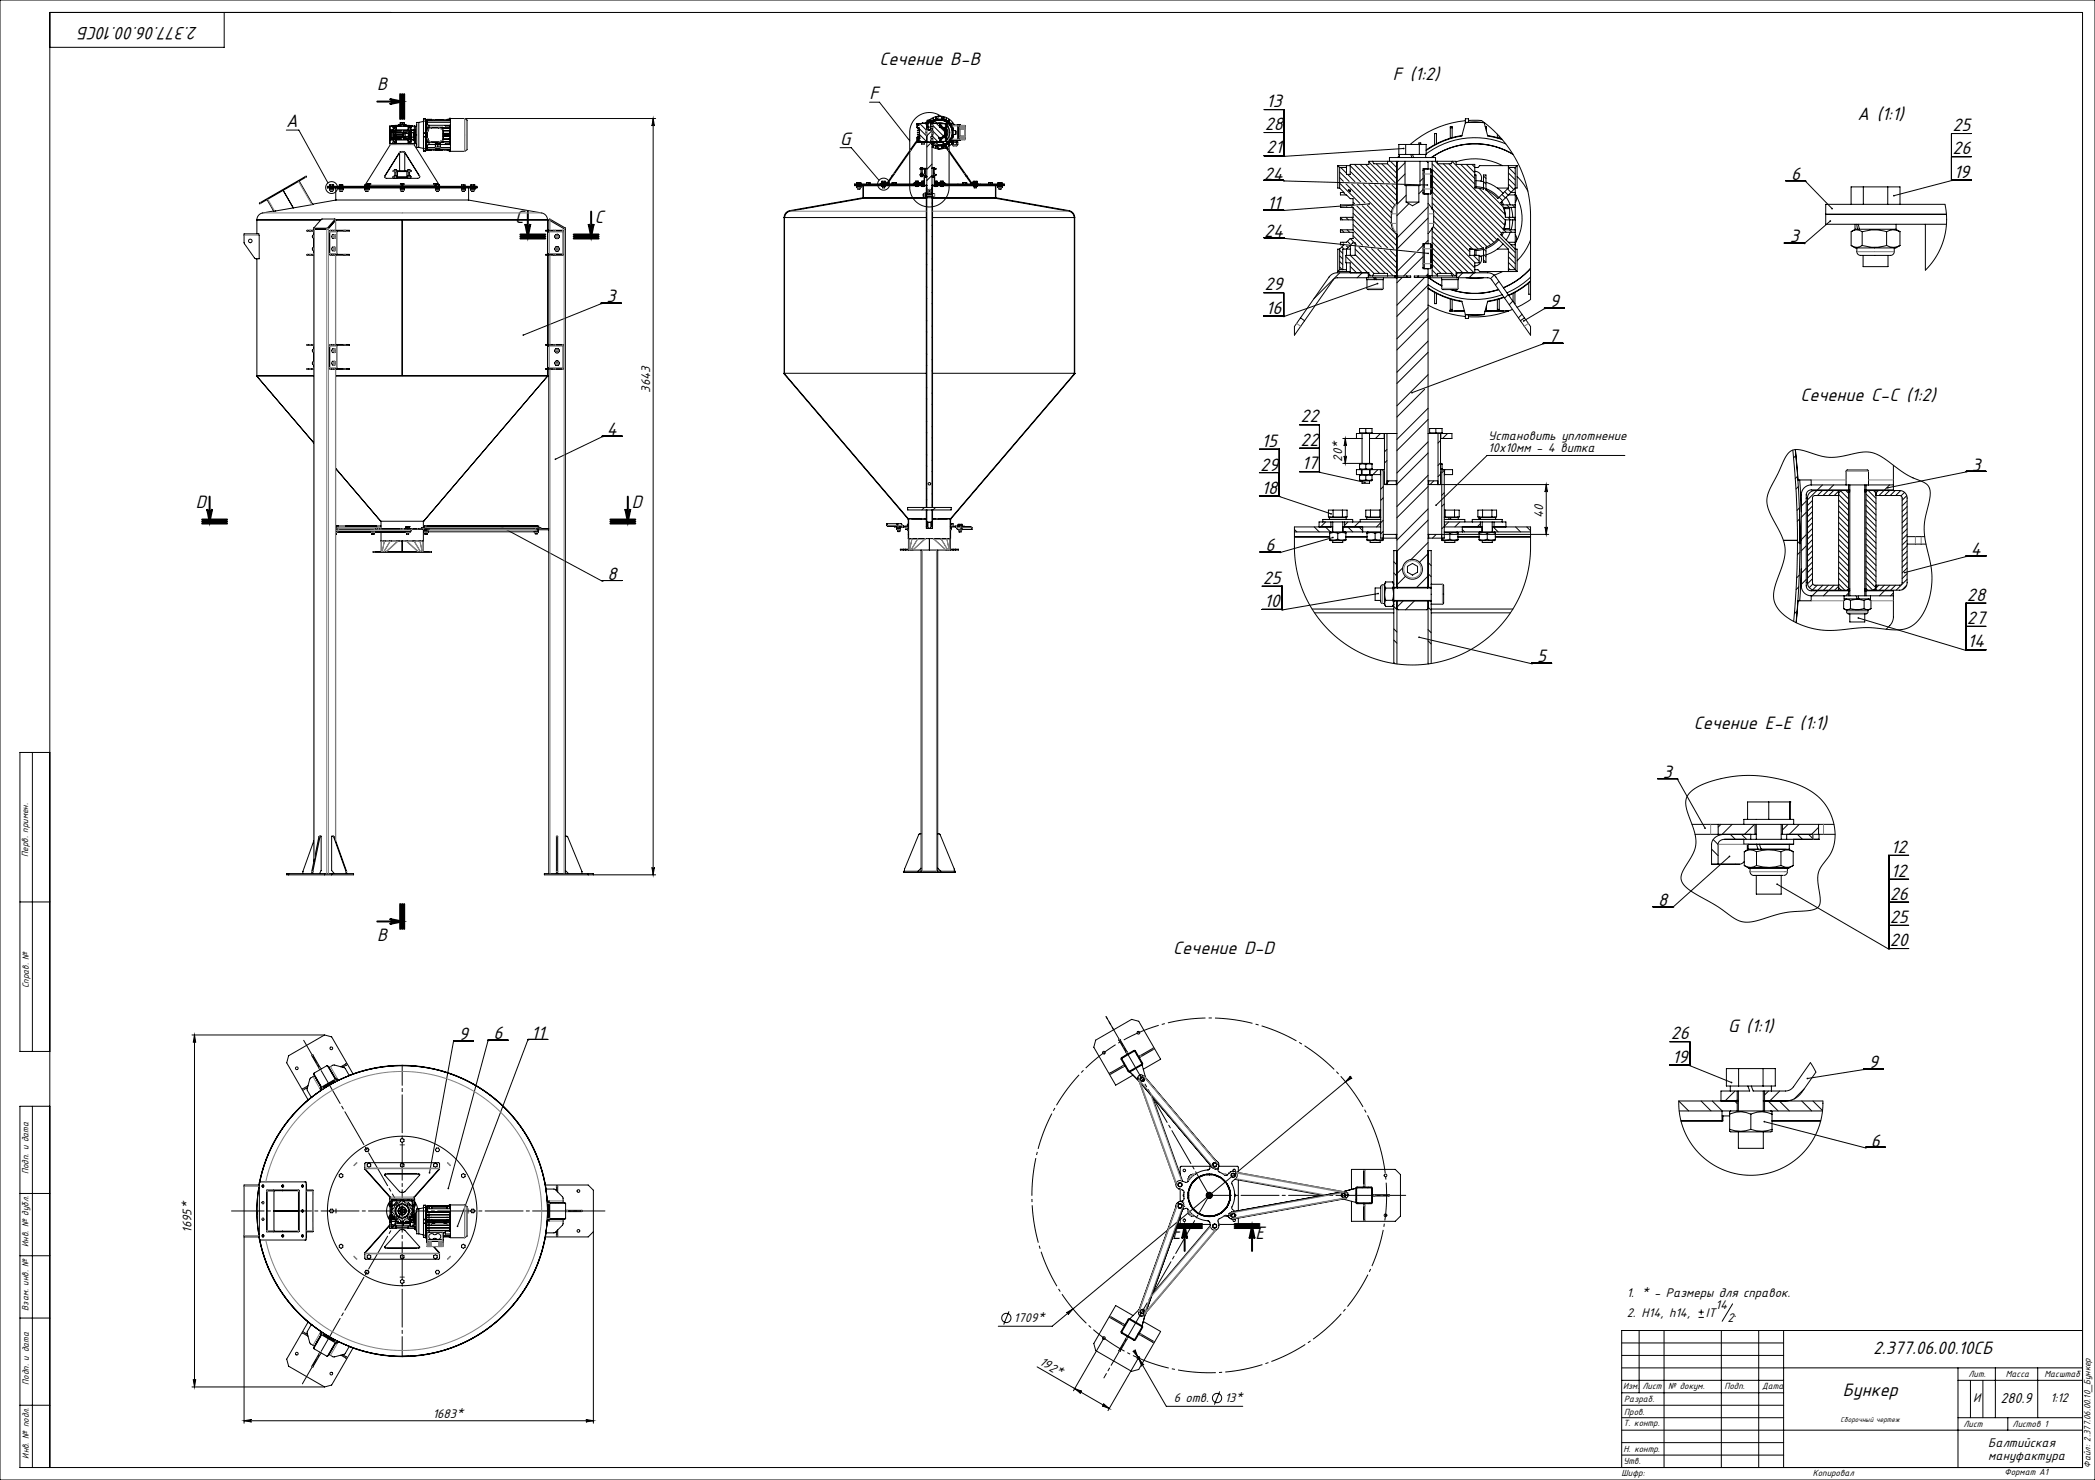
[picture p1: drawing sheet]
<svg xmlns="http://www.w3.org/2000/svg" width="841mm" height="594mm" viewBox="0 0 841 594" stroke-linecap="round" stroke-linejoin="round" font-family="sans-serif">
<defs><g id="words">
<g font-size="8">
<text x="79.5" y="10.7" transform="rotate(-180 79.5 10.7)">2.377.06.00.10СБ</text>
<text x="353" y="26.3">Сечение B-B</text>
<text x="559.2" y="32">F (1:2)</text>
<text x="151.4" y="36.1">B</text>
<text x="349.1" y="39.8">F</text>
<text x="508.3" y="43">13</text>
<text x="745.6" y="48">A (1:1)</text>
<text x="114.9" y="51">A</text>
<text x="507.8" y="52.2">28</text>
<text x="783.8" y="52.8">25</text>
<text x="337.2" y="58.1">G</text>
<text x="508.3" y="61.5">21</text>
<text x="783.8" y="62">26</text>
<text x="784.3" y="71.3">19</text>
<text x="507.4" y="72.1">24</text>
<text x="719" y="72.2">6</text>
<text x="508.7" y="83.9">11</text>
<text x="206.9" y="89.6">C</text>
<text x="238.7" y="89.6">C</text>
<text x="507.5" y="95.1">24</text>
<text x="718.4" y="97.3">3</text>
<text x="507.7" y="116.5">29</text>
<text x="243.5" y="121.3">3</text>
<text x="508.2" y="125.9">16</text>
<text x="622.1" y="123.3">9</text>
<text x="621.6" y="137.5">7</text>
<text x="722.7" y="161">Сечение C-C (1:2)</text>
<text x="522" y="169.6">22</text>
<text x="243.6" y="174.8">4</text>
<text x="506.4" y="179.4">15</text>
<text x="522" y="179">22</text>
<text x="505.9" y="188.9">29</text>
<text x="522.6" y="188.3">17</text>
<text x="791.4" y="188.9">3</text>
<text x="78.6" y="204">D</text>
<text x="253.6" y="204">D</text>
<text x="506.4" y="198.2">18</text>
<text x="508" y="221.2">6</text>
<text x="791.2" y="222.8">4</text>
<text x="243.9" y="232.7">8</text>
<text x="507" y="234.3">25</text>
<text x="507.5" y="243.6">10</text>
<text x="789.6" y="241.1">28</text>
<text x="789.6" y="250.5">27</text>
<text x="789.9" y="259.9">14</text>
<text x="617.1" y="265.8">5</text>
<text x="679.9" y="292.6">Сечение E-E (1:1)</text>
<text x="667.6" y="312.2">3</text>
<text x="759.1" y="342.3">12</text>
<text x="759.1" y="351.9">12</text>
<text x="665.7" y="363.6">8</text>
<text x="758.6" y="361.1">26</text>
<text x="758.6" y="370.5">25</text>
<text x="151.5" y="377.6">B</text>
<text x="471" y="382.7">Сечение D-D</text>
<text x="758.6" y="379.9">20</text>
<text x="184.2" y="417.4">9</text>
<text x="198.1" y="417.2">6</text>
<text x="213.3" y="416.9">11</text>
<text x="670.7" y="417.1">26</text>
<text x="693.8" y="414.4">G (1:1)</text>
<text x="671.2" y="426.5">19</text>
<text x="750.3" y="428.7">9</text>
<text x="751.1" y="460.2">6</text>
<text x="470.5" y="497.4">E</text>
<text x="504" y="497.4">E</text>
<text x="751.9" y="543.6">2.377.06.00.10СБ</text>
<text x="739.7" y="560.1">Бункер</text>
</g>
<text font-size="6.4" x="803" y="563">280.9</text>
<g font-size="5.6">
<text x="260.9" y="157.6" transform="rotate(-90 260.9 157.6)">3643</text>
<text x="597.4" y="176.6">Установить уплотнение</text>
<text x="538.8" y="185.3" transform="rotate(-90 538.8 185.3)">20*</text>
<text x="597.4" y="181.5">10х10мм - 4 витка</text>
<text x="619.5" y="207.8" transform="rotate(-90 619.5 207.8)">40</text>
<text x="76.8" y="494.8" transform="rotate(-90 76.8 494.8)">1695*</text>
<text x="653" y="520.6">1. * - Размеры для справок.</text>
<text x="688.7" y="525.5">14</text>
<text x="407.1" y="530.7">1709*</text>
<text x="653" y="528.7">2. Н14, h14,</text>
<text x="684.7" y="528.7">IT</text>
<text x="693.4" y="530.4">2</text>
<text x="696" y="528.7">.</text>
<text x="417" y="547.5" transform="rotate(30 417 547.5)">192*</text>
<text x="471.2" y="562.8">6 отв.</text>
<text x="491.6" y="562.8">13*</text>
<text x="792.1" y="562.7">И</text>
<text x="823.1" y="562.8">1:12</text>
<text x="173.7" y="569">1683*</text>
<text x="798.1" y="580.9">Балтийская</text>
<text x="798.1" y="585.8">мануфактура</text>
</g>
<g font-size="4">
<text x="11.3" y="343.9" transform="rotate(-90 11.3 343.9)">Перв. примен.</text>
<text x="11.5" y="396.6" transform="rotate(-90 11.5 396.6)">Справ. №</text>
<text x="11.4" y="471.4" transform="rotate(-90 11.4 471.4)">Подп. и дата</text>
<text x="11.5" y="500.4" transform="rotate(-90 11.5 500.4)">Инв. № дубл.</text>
<text x="11.5" y="526" transform="rotate(-90 11.5 526)">Взам. инв. №</text>
<text x="11.5" y="555.8" transform="rotate(-90 11.5 555.8)">Подп. и дата</text>
<text x="651.6" y="557.5">Изм.</text>
<text x="659.4" y="557.5">Лист</text>
<text x="669.7" y="557.5">№ докум.</text>
<text x="692.3" y="557.6">Подп.</text>
<text x="707.4" y="557.6">Дата</text>
<text x="790.2" y="552.6">Лит.</text>
<text x="805.2" y="552.6">Масса</text>
<text x="820.7" y="552.6">Масштаб</text>
<text x="652" y="562.6">Разраб.</text>
<text x="652" y="567.8">Пров.</text>
<text x="651.7" y="572.4">Т. контр.</text>
<text x="788.2" y="572.6">Лист</text>
<text x="807.9" y="572.6">Листов 1</text>
<text x="11.5" y="585.4" transform="rotate(-90 11.5 585.4)">Инв. № подл.</text>
<text x="651.7" y="582.6">Н. контр.</text>
<text x="651.7" y="587.4">Утв.</text>
<text x="651" y="592.3">Шифр:</text>
<text x="727.7" y="592.3">Копировал</text>
<text x="804.6" y="592.1">Формат A1</text>
<text x="839.3" y="589.1" transform="rotate(-90 839.3 589.1)">Файл: 2.377.06.00.10_Бункер</text>
</g>
<text font-size="3.2" x="738.9" y="570.8">Сборочный чертеж</text>
</g></defs>
<g fill="none" stroke="#000" stroke-width=".4">
<path d="M0 0h841v594h-841zM90 5v14h-70M114.9 52.2h5.1l11.6 21.2M156.5 52.8v2.7M156.5 52.1v.7M156.5 55.5v.7M156.5 56.2v1.5l2.6-.1M156.5 56.2h10v1.5l-2.7-.1M156.5 52.8h.1M156.5 55.5h.1M156.6 50.6v7.1M156.9 52.3v3.7"/>
<path d="M156.9 52.1v4.1M157 52.9h.7M157 55.4h.7M157.3 57.7v.1M157.3 50.5h.8M157.3 50.5v.1M157.7 52.1v4.1M157.8 51.2h.7M157.8 57.1h.7zM157.9 57.4h.2M158 52.1v.3h3l-3 .2v.6h4.5l-4.5 .2v.7h4.1l-4.1 .1v.7h4.5l-4.5 .2v.6h3l-3 .2v.3M158 52.9h.7"/>
<path d="M158 55.4h.7M158.1 50.5h.9M158.1 50.5v.1M158.1 50.9v.3M158.1 57.1v.3M158.1 57.7v.1M158.5 50.5v-.2h5.9v.2M158.7 53.4v.7M158.7 54.2v.7M158.7 55.1v.3M158.7 52.9v.3M158.7 52.9l.1 .1"/>
<path d="M158.8 53.4v.7M158.8 54.2v.7M158.8 55.1v.2M158.8 53v.2M158.8 53l3.1 .1M158.8 55.3l-.1 .1M159 56.2l-.1 1.6M159 50.5h1.9M159 50.5v1.6M159.1 50.7l-2.6-.1v1.5M159.1 50.7v1.4M159.1 56.2v1.4"/>
<path d="M159.1 57.6h4.7M159.1 50.7h4.7M159.9 50.3v-.2h3.1v.2M160.7 49.9l-.1 .1M160.7 49.9v-.7h1.5v.7M160.7 49.9h.1M160.7 49.9h.8M160.9 50.5h1.1M160.9 50.5v.2M160.9 57.6v.2M161.5 49.2v.7M161.5 49.9h.7"/>
<path d="M161.9 54.2v.7M161.9 53.4v.7M161.9 53.1v.1M161.9 55.1v.1M161.9 55.2l-3.1 .1M161.9 55.2l2.7 .1M162 57.6v.2M162 50.5h1.9M162 50.5v.2M162.2 49.9l.1 .2M163.8 50.7v1.4M163.8 56.2v1.4"/>
<path d="M163.8 50.7l2.7-.1v1.5h-10M163.9 50.5h.9M163.9 50.5l.1 1.6M164 56.2v1.6M164.4 51.2h.8M164.4 57.1h.7zM164.6 53.4v.7M164.6 54.2v.7M164.6 55.1v.2M164.6 53v.2M164.6 53l-2.7 .1M164.6 55.3l.1 .3"/>
<path d="M164.7 53.4v.7M164.7 54.2v.7M164.7 55.1v.5M164.7 52.7v.5M164.7 52.7h.3M164.7 52.7l-.1 .3M164.7 55.6h.3M164.8 57.4h.2M164.8 57.1v.3M164.8 57.7v.1M164.8 50.5h.8M164.8 50.5v.1"/>
<path d="M164.8 50.9v.3M165 52.1v.3h-3.1l3.1 .2v.6h-1l1 .2v.7h-1l1 .1v.7h-1l1 .2v.6h-3.1l3.1 .2v.3M165.2 52.1v4.1M165.2 52.4h.8M165.2 55.9h.8M165.2 55h.8M165.2 53.3h.8M165.6 50.5h.1M165.6 50.5v.1M165.6 57.7v.1M166 53.1h.3v2.1h-.3zM166 56.2v-.4h.3v1.9"/>
<path d="M166.3 56h.2M166.3 52.3h.2M166.3 50.6v1.9h-.3v-.4M166.3 55h.2M166.3 53.3h.2M166.5 56.7h.1M166.5 51.6h.1M166.7 51v6.3M166.7 57.3l.6 .8M167.3 50.1l-.6 .9M168.1 49.1v10.1l1.9 .4M168.1 49.1h-.8v10h.8"/>
<path d="M170 53.5v1.3M170 55v4.7M170 48.6v4.7M170 47.7h.9v.9M170 47.7h.1M170 48.7l-1.9 .4M170 53.5h.9M170 53.3h.9M170 47.7v.9M170 53.3v.2M170 54.8v.2M170 59.7v.9"/>
<path d="M170 59.7h.9M170.9 53.5v1.3M170.9 48.6v4.7M170.9 55v4.7M170.9 53.9h.4M170.9 54.4h.4M170.9 48.5h.1M170.9 48l2.4-.1h-1.8v2.1l.7 .3M170.9 48.4l9.9 .1M170.9 54.8h-.9M170.9 53.3v.2M170.9 54.8v.2"/>
<path d="M170.9 59.7v.9M170.9 55h-.9M170.9 48.6h-.9M170.9 48.5v5.4M170.9 54.4v5.4h9.9M170.9 48.5h.4M171.3 56.8l.4 .4h5.8l.5-.4M171.3 51.5l.4-.4h5.8l.5 .4M171.3 56.8v3l.2-.1M171.3 48.5v3M171.3 48.5l.2 .1M171.3 51.5v5.3"/>
<path d="M171.5 55.5l.1 .1M171.5 52.8v2.7M171.5 51.4h.1M171.5 51.5h.2M171.5 49.1h9.3M171.5 59.2h3.3M171.6 52.7l-.1 .1M171.6 52.7h.1M171.6 55.6h.1M171.6 55.6l.3 .7M171.7 56.6v.4zM171.7 51.5h.1"/>
<path d="M171.7 51.4h.1M171.7 51.5h.2M171.9 52l-.3 .7M171.9 56.3l.3 .4M171.9 51.5h.1M172.2 56.7l.3 .1M172.2 51.6l-.3 .4M172.2 50.3v.8M172.2 57.2v.8M172.2 58l-.7 .3v2.1h1.8l-1.8-.2M172.2 50.3h8.3M172.2 58h2.7"/>
<path d="M172.5 51.5l-.3 .1M172.5 56.8l3.7 .2M173.3 48h6.2M173.5 48h.3M173.5 48h.1M174.4 48h.2M174.6 48h.1M174.8 57.2v.4h2v-.4M174.8 58.1h2v.9h-2zM174.8 59.2l.3 .3h1.4l.2-.3M174.8 59v.2M174.9 57.6v.5"/>
<path d="M175.8 57.2v.4M175.8 58.1v.9M176.2 51.3l-3.7 .2M176.2 51.3l.2 .2M176.4 56.8l-.2 .2M176.4 51.5h.3M176.4 56.8h.3M176.6 57.6v.5M176.6 58h3.9M176.7 59v.2M176.7 59.2h4.1M176.7 51.5l.3 .1"/>
<path d="M177 56.7l-.3 .1M177 51.6l.3 .3h.6M177.4 51.4h.1M177.4 51.5h.1M177.5 56.8v.1M177.5 57h.1M177.5 56.6h.1M177.5 56.6v.2M177.5 56.9v.1M177.5 51.6h.1M177.5 51.3h.1M177.5 51.5v.1"/>
<path d="M177.5 51.3v.1M177.6 56.8v.1M177.6 51.5h.1M177.7 51.5h.1M177.9 51.9h.1M177.9 56.4l-.9 .3M177.9 56.4h.1M177.9 51.3h2.9M177.9 57h2.9M177.9 51.4h2.9M177.9 56.8h2.9M178 53.9h2.8"/>
<path d="M178 54.4h2.8M178 52.4h2.8M178 55.7h2.4M178 55.9h2.8M178 52.5h2.8M178 51.5v5.3M178 53.5h2.8M178 53.7h2.8M178 54.8h2.8M178 54.6h2.8M178.1 48h.3M178.1 48h.1"/>
<path d="M179 48h.2M179.2 48h.1M180.4 55.9v-.2l.4 .2M180.4 47.9v-.4h.4v.4M180.5 53.7v.2M180.5 54.4v.2M180.5 52.5v1M180.5 54.8v.9M180.5 55.9v.9M180.5 51.4v1M180.5 50.5v.8M180.5 57v.8"/>
<path d="M180.5 50.3v.1M180.5 57.9v.1M180.5 58l.3 .1M180.8 55.7h.1M180.8 47.9h-1.3l1.3 .2M180.8 50.4h-2l2 .1M180.8 57.8h-2l2 .1M180.8 50.2l-.3 .1M262.2 47.6v303.5M262.2 47.6l.5 3a.5 .5 0 0 0-.5-.5 .5 .5 0 0 0-.5 .5zM263.2 47.6h-82.4v13.1h5.7l1-.7v-11.7l-1-.7M337.2 59.3h4.5l11.2 13.1"/>
<path d="M349.1 41h3.9l12.2 15.5M365.6 59.9l-7.5 10.7M365.6 59.9l.3 .1M367.7 47.3a7.9 7.9 0 0 1 8.5-1.5 7.9 7.9 0 0 1 4.8 7.3v22.1a7.9 7.9 0 0 1-7.9 7.9 7.9 7.9 0 0 1-7.9-7.9v-22.1a7.9 7.9 0 0 1 2.5-5.8zM368.1 49.7l.1 1.5M368.1 49.7l.1 .1M368.1 49.7h.8M368.2 51.2l.3 .3-.2 .1 .8 .3v.4h-.8l.8 .2v.6h-.8M368.2 56.6h.2M368.2 49.8h.5M368.2 55.3v1.3M368.2 49.8v1.4"/>
<path d="M368.2 50.8l3.9 3.9M368.2 55.3l.2 .2M368.3 53.1l.1 .2M368.3 53.1l.8 .2v.7M368.4 56.6h.3M368.6 55.7l.3 1.1M368.6 55.7h.7v-.9l-.6 .5v.4M368.6 55.7l1.1 1.1-.3 .4M368.7 56.2v.6M368.8 51.3h.1M368.9 55v.7M368.9 55.3h-.5v1.3"/>
<path d="M369.1 54l3 2.9M369.1 54h-.8l.8 .1v.4l-.8 .3 .2 .2-.3 .3M369.2 49.6l2.7 2.7M370 57.2l.1 .8 1-.1 .1-.7M370 57.3h.6M370.1 57.2h-2.2l-2 2.8M370.1 57.2h2M370.1 56.8v.4M370.4 49.4h1M370.4 57h1M370.4 57l-2.6-.1-2.2 3M370.4 49.4l-1.5 .2v.7h-.2v-.6"/>
<path d="M370.4 49.4l1 .1M370.5 57.2l.1 .1M370.6 57.3h.1M370.6 57.2l.1 .1M370.7 57.3h.5M371.4 49.5l.7 .7M371.4 57h.7M371.4 49.4h.2M371.4 49.4v.1M371.6 49.4v-.3h3v.3M371.6 49.4h3M371.9 52.3l-.2 1.3 .4 .7"/>
<path d="M372 57.2h.1M372.1 49.4v7.6M372.1 57.2v20.7M372.1 52.2l-.2 .1M372.1 57v.1M372.1 49.4v.1M372.2 48.9h.1M372.2 49l-.1 .1M372.2 48.9h.4M372.6 49.4h.1M372.6 49.4l.1 2.7M372.6 48.9h.4"/>
<path d="M372.6 48.3v.6M372.7 52.1h.8M372.7 52.1l.4 .3 .4-.3M372.7 57.1h.3l-.3 .1M372.7 57.1h-.8l.8 .1M372.7 57.1v.1M373 48.9l.1 .2M373 48.9h.1M373.1 48.9h.4M373.1 48.9l.1 .2M373.5 57.1h-.3l.3 .1M373.5 57.1h.8l-.8 .1"/>
<path d="M373.5 57.1v.1M373.5 48.9h.5M373.5 51v1.1M373.6 49.4v1.6h-1M373.6 49.4h.1M373.7 48.3l-.1 .6M373.8 55v1.5M373.8 50v1.5M373.8 56.5l.5 .1M373.8 51.5l.5 .1M373.9 57.2l-1.8 1.8M374 48.9h.1"/>
<path d="M374 48.9v.2M374 48.9a5.4 5.4 0 0 1 7.9 1.6 5.4 5.4 0 0 1-2.5 7.7M374 48.9v-.6h-1.8v.8M374.1 49.4v.5M374.1 49.4h.1M374.1 57h.7M374.1 52.2l.3 .4M374.1 54.9h.1M374.1 49.9h.1M374.1 57.2h2M374.1 57.6l2.3 .9 2.7-.2M374.1 57.9l2.3 .8 .2 .9"/>
<path d="M374.1 57.9l2.3 .9M374.1 59l2.5 .8M374.1 51.6v3.3M374.1 56.6v21.3M374.1 52.4l-2 2.1M374.1 56.9l-.1 .2M374.2 57.2l.9 .5M374.3 54.9l.1 .3M374.3 54.9v1.7M374.3 49.9l.1 .3M374.3 49.9v1.7M374.3 54.9l-.5 .1"/>
<path d="M374.3 49.9l-.5 .1M374.4 49.1a5 5 0 0 1 7.3 1.7 5 5 0 0 1-2.5 7 5 5 0 0 0 2.4-7 5 5 0 0 0-7.2-1.7zM374.4 56.2l-.1 .4M374.4 51.2l-.1 .4M374.4 52.5v1.4M374.4 52.5v.1M374.4 53.9l-.3 .3M374.4 49.4v3.1M374.4 53.9v3.1M374.4 50.3l4.3 4.3M374.4 54.8l2.1 2M374.4 57h.1"/>
<path d="M374.5 52.6l2.6 2.7M374.6 58.2v.7l.1-.7M374.6 49.4h.2M374.7 48.2l-.1-.7v.8M374.8 49.4h1M374.8 57h1M375 57.3h.1M375 57.3h1.2M375.6 58.6v.8h1M375.6 47.1h.2M375.7 58l1.4 .2 1.8-.2M375.8 47.8l-.2-.7v.7"/>
<path d="M375.8 58.6v.8M375.8 49.4l1.5 1.5M375.8 57h.2M375.8 49.4h.2M375.9 59.4h-.3h1M376 49.4l1.7-.2 1.4 .5M376 49.4v.2h1.3v1.6M376.1 57.2h2.2l2 2.8M376.2 57.2l-.1 .8-1-.1v-.6M376.4 47.7l-2.4 1M376.4 47.7l-2.4 .9M376.6 46.8h1.3"/>
<path d="M376.6 59.6h1.3M376.6 46.7l-2.1 .5-1.6 1.1M376.6 59.6v.3l.2-.2M376.6 46.8l-.2 .9M376.6 59.6h.1M376.6 46.8h.1M376.7 57.2h1.1M376.8 46.6a6.6 6.6 0 0 1 6.3 3.5M376.8 46.8l-.2-.3v.3M376.9 55.2h.9l.2 .9M376.9 55.2l.4 .1M376.9 55.2v.5h.7"/>
<path d="M377.3 55.3v.4M377.3 50.3v.8M377.3 50l.3 .2 .1 .5M377.3 56.6l.3 .2M377.3 51.1l.5 .1M377.3 50.7h.5M377.5 55.7h.1M377.5 51.2l1.8 1.7M377.6 55.7l-.3 1.1M377.7 55.7l-.1 .5-.3 .2M377.8 56l.2 .1M377.8 55.3h-.5"/>
<path d="M377.8 55.7h-.2M377.9 46.8h.1M377.9 46.8l.2 .9M377.9 59.6h.1M377.9 59.4h1.6M377.9 59.4h.1M378 59.4h1.5M378 47.1v.3M378 51.2l.9 .6M378 50.8l1.2 .7M378 59.1l-.1 .3M378.1 59.4h.2"/>
<path d="M378.1 59.4h.1M378.1 47.7a5.6 5.6 0 0 1 4.7 4.7M378.1 47.7a5.6 5.6 0 0 1 4.7 4.6l.9 .3M378.1 56.8l.5 .3 2 2.8M378.3 59.4h.1M378.4 59.4h.1M378.8 47.1h.1M378.8 47.8l.1-.7v.7M378.8 58.6v.8M378.8 51.2h.7M378.8 55.3h.7M378.8 54.6l-.8 .5v1"/>
<path d="M378.8 54.6l.7 .7M378.9 58l-1.4 .2-1.8-.2M378.9 54.6l-.9 .6M378.9 58.6v.8M379 52.1l1 .2M379.1 52.1l.1 .2M379.1 56.8l-.5 .2M379.2 54.9l-1.2 .7M379.2 54.1l-.1 .3M379.2 58.5l-1.1 .2-.2 .9M379.2 58.5l-1.1 .3M379.2 52.5l.1 .6"/>
<path d="M379.2 52.5h.4v.6M379.3 52.5h.1M379.3 53.9v.1M379.3 53.3l-.1 .7h.8M379.3 53.3h.7M379.3 53.1h.7M379.3 53.3l-.1 .6M379.4 51.8l.2 .5M379.4 59.4l-2.6 .4M379.5 53.1l.2 .2M379.5 51.2l-.7 .7-.8-.6-.2-1v.9h-.5M379.5 56.6h.5"/>
<path d="M379.5 51.6h.5M379.5 49.7v1.5M379.5 55.3v1.5M379.5 49.8h.5M379.5 55.4l.5 .5M379.5 50.9l.4 .4M379.6 53.3v.6h-.4M379.6 54.1l-.2 .5M379.7 55h.3M379.7 51.5h.3M379.7 52.5l.1 .6M379.8 59.3l-.3 .1"/>
<path d="M379.8 53.3l-.1 .7M379.8 48.2l.2-.7v.8M379.8 58.2v.6M379.9 58.9h.1M380 58.2v.7M380 52.5h-.8l.1 .6M380 54.1l-1 .2 1.1 1v1.5M380 54.3v.5h-.5M380 51.6v.5M380 51.6l.4 1.7-.4 1.6M380 49.8v6.8M380 56.6l.1 .2"/>
<path d="M380.1 50.4a4 4 0 0 1 0 5.6M380.1 49.7v1.5l-1.1 .9M380.1 56.8h-4.1l.1 .4M380.1 49.7l-2.8 .1M380.1 49.7l-.1 .1M380.4 59.6l-.2 .3M380.6 59.9l7.5 10.7M380.6 59.9l-.3 .1M380.9 48.9l.1-.7v.8M380.9 57.5l.1 .8M381.5 49.5h.8l-.7 .1M381.6 56.8l.7 .1h-.8"/>
<path d="M382 50.1h3.3v6.2h-3.3M382.2 57.6l-2.1 1.5M382.2 57.1h2.3v1h-2.3zM382.2 56.3v.3h2.3v-.3M382.4 58.1l.3 .4h1.4l.2-.4M382.5 56.6v.5M382.8 56.3v.3M382.8 57.1v1M383.7 52.6v1.2M383.7 53.8l-.9 .3-1.2 2.6-2.1 1.6 2.2-1.6 1.1-2.6M383.7 52.6h.1M383.7 53.8h.1"/>
<path d="M383.9 56.3v.3M383.9 57.1v1M384.2 56.6v.5M384.6 50.1v6.2M385.3 56.2h.2M385.3 55.5h.2M385.3 50.2h.2M385.3 50.9h.2M385.3 51.8h2M385.5 55.5l.1 .2M385.5 50.2l.1 .2M385.5 55.5v.7"/>
<path d="M385.5 50.2v.7M385.6 50.3l1.7 .1M385.6 55.8v.1M385.6 55.9h.1M385.6 56h.1M385.6 55.7h.1M385.6 55.7v.1M385.6 50.5v.1M385.6 50.6h.1M385.6 50.7h.1M385.6 50.4h.1M385.6 50.4v.1"/>
<path d="M385.6 56l-.1 .2M385.6 50.7l-.1 .2M385.6 50.5l1.7 .1M385.6 55.8h.1M385.6 50.5h.1M385.6 55.9v.1M385.6 50.6v.1M387.3 51.8v2.8M387.3 50.6v1.2M387.3 50.4v.2M387.3 55.8l.1 .3M387.3 50.6h.1"/>
<path d="M387.3 55.8h.1M387.3 54.6h.1M387.3 50.4h.1M387.3 56.1h.1M387.3 54.6l-2 .1M387.3 51.8h.1M387.3 55.8l-1.7 .1M387.3 56.1h-1.7M387.4 54.6l-.1 1.2M507.4 44h8v18.6M507.4 53.2h8M563.5 59.6l-48.1 3.2"/>
<path d="M564.3 58v4M569.6 58v-.6h.7v.6M569.8 58v4M576.6 57.7v-4.1h-.7v4.5M582.2 51.3h.7M582.9 55.2v-4.4h-.7v4.6M586.9 54.4a33.7 33.7 0 0 0-14.4 5.8M588.2 48.4a39.5 39.5 0 0 0-22.1 9.6M589.5 48.3l5.2 .1 4.2 3.3 3.6 3.7 3.5 4.4 2.8 4.7 2.3 5 1.8 5.4 1 5.1 .5 5.2v35l-5.4 3.2M589.5 49.1v-1.4h-1.3v1.6h7.6M596.2 50.8h.5v1.8M597.2 54.4l5.6 1.4"/>
<path d="M601.1 53.9v1.3M601.8 54.7v.7M603.1 56.1l-5.9-1.5-1.4-5.4h-7.5l-1.5 5.4a33.6 33.6 0 0 0-14.3 5.8M604.5 57.8a32.4 32.4 0 0 0-32 4M791.4 53.6h-8v18.7M113.7 76.4l4 7M120.1 72.7l5.5 9.4M131.5 75.1h60M132.3 74.8v-.6h1.6v.6M132.3 76.2h.4M132.3 76.2h.1M132.5 75.6h.1"/>
<path d="M132.4 76.2h1.4M132.4 75.6l-.1 .1M132.4 75.6h.1M132.5 76.2l.1 .3h1M132.5 75.4l.1 .2M132.6 75.6h1.2M132.7 76.2h.8M132.7 75.7h-.4v.5M132.7 75.7h.8M132.7 75.7v.5M132.7 76.5v.4h.8v-.4M132.7 74.2v.6"/>
<path d="M133.5 76.2h.4M133.5 75.7h.4M133.5 75.7v.5M133.5 74.2v.6M133.7 76.2l-.1 .3M133.8 75.6l.1 .1M133.8 75.4v.2M133.9 76.2h-.1M133.9 75.7v.5M134.8 75.4v4.9h53.3v-4.9M136.2 75.7h.7M136.2 76.2h.7"/>
<path d="M136.2 76.2h.1M136.2 76.2h1.4M136.2 75.6v.1M136.2 74.8v-.6h1.4v.6M136.2 75.4v.8M136.3 76.2l.1 .3h1l.1-.3M136.5 76.5v.4h.8v-.4M136.5 75.4l.1 .2M136.6 75.6h-.4M136.6 75.6h.1M136.6 75.4l.1 .2M136.7 75.6h.9"/>
<path d="M136.9 75.7h.7M136.9 76.2h.7M136.9 75.7v.5M136.9 74.2v.6M137.6 75.7v.5M137.6 75.4v.8M146.5 74.4h.1M146.5 76.2h.1M146.6 75.6h.7M146.6 75.4v.2M146.6 76.2h1.4M146.6 74.2l10.3-16.4h9.1l10.3 16.4"/>
<path d="M146.6 75.6l-.1 .1M146.7 76.2l.1 .3M146.8 76.5h.9M146.8 76.2h.9M146.8 75.7h-.3v.5h.3M146.8 75.7h.9M146.8 75.7v.5M146.9 76.5v.4h.8v-.4M146.9 74.2v.6M147.2 75.4l.1 .2M147.3 75.6h.1M147.3 75.4l.1 .2"/>
<path d="M147.4 75.6h.6M147.4 74.2v-.5h1.4v.7M147.7 76.2h.4M147.7 75.7h.4M147.7 75.7v.5M147.7 74.2v.6M147.9 76.2l-.2 .3M148 75.6l.1 .1M148 75.4v.2M148.1 76.2h-.1M148.1 75.7v.5M148.1 76.2h.1"/>
<path d="M148.1 74.2h-1.6v.6M148.1 74.3h.7M148.1 74.4h12.6M148.1 73.7v1.1M157.8 70.9h.1M157.8 70.9v.4M157.8 71.3h.1M157.8 71.3h7.3M157.8 70.9h7.3M157.8 68.5h.1M157.8 68.5v.4M157.9 68.9h.1"/>
<path d="M157.9 68.9h6.5M157.9 68.5h7.2v.4h-.7M158.3 71.3h.2M158.3 70.9h.2M158.3 70.6h.9M158.3 70.9h.1M158.3 68.2h.9v.3h-.9zM158.3 70.6v.3M158.3 71.3v.3M158.3 68.5h.1M158.4 71.3h-.1M158.5 68.9v2"/>
<path d="M158.5 71.3h.5M158.5 70.9h.5M158.5 68.2v.3M158.5 71.3v.3M159 71.3h.2M159 70.9h.2M159 68.2v.3M159 71.3v.3M159 68.9v2M159.1 71.3h.1M159.2 68.5h.1M159.2 70.9h-.1"/>
<path d="M159.2 70.6v.3M159.2 71.3v.3M159.3 71.3v.3M159.6 68.9v2M160.4 61.4l.7-.4 1.4 .3 6 9.7M160.4 61.4l-6 9.6M160.4 61.3v7.2M160.5 61l1.3-.2 .7 .3 5.9 9.5-.1 .8-.6 .2h-12.5l-.7-.4v-.6zM160.7 76.2h1.4M160.7 76.2h.7M160.7 75.7h.7M160.7 75.7v.5"/>
<path d="M160.7 74.8v-1.1h1.5v1.1M160.7 74.2h1.5M160.8 75.6h1M160.8 75.4v.2M160.8 75.6l-.1 .1M160.8 76.2l.2 .3h1l.1-.3M161 76.9h.1M161 76.5v.4M161.4 76.2h.7M161.4 75.7h.7M161.4 75.7v.5M161.5 74.8h-30v.6h60v-.6h-29.3"/>
<path d="M161.5 73.7v1.1M161.5 74.8h.7M161.7 75.4l.1 .2M161.8 75.6h.1M161.8 75.4l.1 .2M161.9 76.5v.4h-.8M161.9 75.6h.1M161.9 75.6h.2M162.1 75.6h.1M162.1 76.2h.1M162.1 75.4v.8M162.2 75.7h.1"/>
<path d="M162.2 74.4h12.6M162.2 76.2h-.1M162.5 61.3v7.2M163.3 68.9v2M163.6 71.3v.3M163.7 70.6h.9M163.7 70.9h.2M163.7 71.3h.2M163.7 70.9h.1M163.7 68.2h.9v.3h-.9zM163.7 70.6v.3M163.7 71.3v.3"/>
<path d="M163.7 68.5h.1M163.8 71.3h-.1M163.9 68.9v2M163.9 70.9h.5M163.9 71.3h.5M163.9 68.2v.3M163.9 71.3v.3M164.4 70.9h.2M164.4 71.3h.2M164.4 68.2v.3M164.4 71.3v.3M164.4 68.9v2"/>
<path d="M164.5 71.3h.1M164.6 68.5h.1M164.6 70.9h-.1M164.6 70.6v.3M164.6 71.3v.3M165.1 70.9h.1M165.1 71.3h.1M165.1 70.9v.4M170 60.6h.9M170.9 60.6h.1M170.9 60.3h.6M173.5 60.3h.2"/>
<path d="M173.5 60.3v.1M173.5 60.3h.1M173.6 60.4h1.8M174.1 74.3h.7M174.1 74.3v.1M174.1 60.4h.1M174.2 60.4h.1M174.6 60.4h.1M174.6 60.3v.1M174.8 73.7v1.1M174.8 74.2h1.6v.6M174.8 75.7h.4"/>
<path d="M174.8 76.2h.4M174.8 75.7v.5M174.8 60.4h.1M174.8 76.2h1.6M174.9 75.6h1.3M174.9 75.4v.2M174.9 75.6l-.1 .1M175 60.4h.1M175 76.2l.1 .3h1l.1-.3M175.2 76.2h.8M175.2 75.7h.8M175.2 75.7v.5"/>
<path d="M175.2 60.4h.1M175.3 60.4h.1M175.2 76.5v.4h.8v-.4M175.2 74.2v.6M175.4 60.4h.1M175.4 60.4h.2M175.5 74.2v-.5h-1.4v.6M175.6 60.4h.1M175.7 60.4h.1M175.8 60.4h.3M175.8 60.4h.1M176 75.7h.4"/>
<path d="M176 76.2h.4M176 75.7v.5M176 74.2v.6M176.1 60.4h.2M176.1 60.4h.1M176.2 75.4v.2M176.2 75.6h.1M176.2 75.4l.1 .2M176.3 75.6h.1M176.3 60.4h.1M176.3 75.6l.1 .1M176.3 75.4v.2"/>
<path d="M176.3 60.4h.3M176.4 75.7h.1M176.4 75.7v.5M176.4 76.2h.1M176.4 74.4h.1M176.5 74.4h.1M176.6 60.4h.1M176.7 60.4h.1M176.9 60.4h.1M177.2 60.4h.1M177.3 60.4h.1M177.5 60.4h.1"/>
<path d="M177.9 60.4h-1.3M178 60.4h.1M178 60.4h.6M178.1 60.3h.1M178.6 60.4h.1M178.8 60.4h.1M179 60.3h.3M179.1 60.4h-.5M179.2 60.3l.1 .1M179.5 60.3h-6.2M180.4 60.4v.4h.4v-.4M180.8 60.2h-1.3l1.3 .2"/>
<path d="M185.3 75.7h.6M185.3 76.2h.1M185.3 76.2h.6M185.3 75.6v.1M185.3 76.2h1.4M185.3 74.8v-.6h1.4v.6M185.3 75.4v.8M185.4 76.2l.1 .3h1l.1-.3M185.6 76.5v.4h.8v-.4M185.9 75.7h.8M185.9 76.2h.8M185.9 75.7v.5"/>
<path d="M186 74.2v.6M186.7 75.6h.1M186.7 75.4v.2M186.7 75.7v.5M186.7 75.4v.1M186.7 75.6h-1.4M189 74.8v-.6h1.6v.6M189 75.7h.3M189 76.2h.3M189 75.7v.5M189 76.2h1.6M189.1 75.6h1.4"/>
<path d="M189.1 75.4v.2M189.1 75.6l-.1 .1M189.2 76.2l.1 .3h1l.1-.3M189.3 75.7h.9M189.3 76.2h.9M189.3 75.7v.5M189.4 76.5v.4h.8v-.4M189.4 74.2v.6M190.2 76.2h.4M190.2 75.7h.4M190.2 75.7v.5M190.2 74.2v.6"/>
<path d="M190.5 75.6l.1 .1M190.5 75.4v.2M190.6 75.7h.1M190.6 75.7v.5M190.6 76.2h.1M343.1 74.2h1.2M343.1 74.5h1.1M343.4 74.2l-.3 .3M343.9 73.8v-.5h1.7v.5M343.9 74.8v.4h.4M343.9 74.8h.4M344 75.2l.1 .1"/>
<path d="M344.1 73.8l.2 .3M344.2 74.7h.1M344.1 75.3h1.3M344.1 74.7h-.1M344.1 75.3l.2 .2h1l.1-.2M344.2 74.5v.2M344.2 74.5h1.3M344.2 74.7h1.3M344.3 74.2h.1M344.3 75.2h.8M344.3 74.8h.8M344.3 74.8v.4"/>
<path d="M344.3 75.5v.4h.9v-.4M344.4 73.3l-.1 1.2M345.1 75.2h.5M345.1 74.8h.5M345.1 74.8v.4M345.2 73.3v1.2M345.2 74.2h8.8M345.2 73.8v.7M345.3 79.6l.2 .2M345.4 74.7h.2M345.5 74.5h.9M345.5 74.5v.2"/>
<path d="M345.6 74.7v.1M345.6 75.2l-.2 .1M345.6 74.8v.4M346.4 74.5h.1M346.4 74.2l.2 5.1M346.4 74.3h.2M346.6 74.3h.1M346.6 74.2v5.4M346.6 79.6l-29.7 5.2-1.4 1-.5 1.5M346.6 79.6h25.2M347.9 73.8v-.5h1.4v.5M348.6 73.3v.5"/>
<path d="M353.1 73.8l.3 .4M353.8 74.2v.3h-7.2M353.8 74.3h.1M353.8 74.3h.2M353.9 72.8h1.6v.5h-1.6zM354 74.3h.7M354 74.8h.7M354 74.8h1.4M354 74.3v.5M354 73.3v.2M354 73.5h-.3v.3M354 74.2v.1"/>
<path d="M354 74.2h1.4M354.3 73.8h.1M354.3 73.5v.7M354.3 73.8h-11.2v.7M354.3 74.9v.5h.8v-.5M354.3 72.8v.5M354.6 73.3l-.6 .2M354.7 74.3h.7M354.7 74.8h.7M354.7 74.3v.5M354.7 73.3l.7 .2M355.1 72.8v.5"/>
<path d="M355.1 73.8h.1M355.2 73.5l-.1 .7M355.2 73.8h12.5M355.4 74.2v.1M355.4 74.2h12.2M355.4 73.3v.2M355.4 74.5h12.2M355.4 74.3v.5M357.5 73.8l.4 .4M358.1 70.6l-2 2.8-.7 .1M358.1 70.6l.2 .2M358.1 73.8v-.5h1.6v.5"/>
<path d="M358.3 70.8l-1.9 2.8-.5 .2M358.5 73.3v.5M359.3 73.3v.5M365.9 60l-7.6 10.8M366.5 73.8l.4 .4M367.1 73.5h2M367.1 73.5l-.3 .3M367.5 73.3v-.6h1.2v.5h-1.2l1.2 .1M367.6 74.7h.1M367.6 74.7h.5M367.6 74.7h1M367.6 74.3h.5"/>
<path d="M367.6 74.2v.1M367.6 74.3v.4M367.6 73.2h.1M367.6 74.2h1M367.6 74.2h.1M367.6 73.5v.3M367.7 73.8h.1M367.7 73.8v.4M367.8 74.8h.6M367.8 73.5v.7M367.8 72.7v.5M368.1 74.7h.5"/>
<path d="M368.1 74.3h.5M368.1 74.3v.4M368.4 72.7v.5M368.4 73.8h.1M368.4 73.5v.7M368.5 73.8h2.5M368.6 73.5v.3M368.6 74.2h1.2M368.6 74.2h.1M368.6 74.5h1.5zM368.6 74.7h.1M368.6 74.2v.1"/>
<path d="M368.6 74.3v.4M369.1 73.5h1.9M369.6 69.6h.8M369.6 70h.1M369.6 70.4h.4M369.6 70.7h.4M369.6 69.7h.4M369.6 69.9h.4M369.6 69.9v.1M369.6 67.3h.8v.3h-.8zM369.6 69.6v.3M369.6 70.4v.3"/>
<path d="M369.6 70.3h.7M369.6 70h.7M369.6 70.3v.1M369.6 70h-.3v.3h.3M369.7 70v.3M369.7 70.8h.5M369.7 67.6v2M369.8 74.2h1.2M369.8 73.8v.4M370 70.4h.4M370 70.7h.4M370 69.7h.4"/>
<path d="M370 69.9h.4M370 67.3v.2M370 69.7v.2M370 70.4v.3M370 73.2h1zM370.1 74.7h1M370.1 74.7h.5M370.1 74.7h.1M370.1 74.3h.5M370.1 74.3v.4M370.1 73.2h.1M370.1 74.2v.1"/>
<path d="M370.2 67.6v2M370.2 70v.3M370.2 67.9h1M370.3 74.8h.6M370.3 72.7v.5M370.3 70.3l.1 .1M370.3 70h.8M370.3 70.3h.7M370.4 70.4h.1M370.4 70.4l-.1 .4-.7-.1M370.4 69.6v.1M370.4 69.7v.3"/>
<path d="M370.4 70h-.1M370.6 74.7h.5M370.6 74.3v.4M371 73.5h.1M371 73.8h.1M371 70h.1M371 70.3h.1M371 70v4.6h1M371 77.8v1.1l.2 .1M371 73.3l-1.4 .2M371 74.2l-.4 .1M371 77.9h-.4v.9h.4"/>
<path d="M371 72.7h-1v.6M371.1 70v4.7M371.1 70h.1M371.1 74.7h.1M371.1 73.4l-.4 .4M371.1 74.3h.9M371.2 67.9h.1M371.2 67.6h.1M371.2 67.6v3.4h.8M371.2 77.7l-.2 .1M371.2 77.7v1.3M371.2 79l.1 .2"/>
<path d="M371.3 77.9v.8M371.3 78.7v.5M371.3 77.5v.4M371.3 77.5l-.1 .2M371.3 78.7l3 .1M371.3 77.5h.5M371.3 79.2h.5M371.4 68.6l-.2 .2M371.4 71h.1M371.4 67.6h.7M371.4 67.6v3.4M371.4 67.6h-2.1v.3h.4"/>
<path d="M371.4 70.8h.6M371.8 77.5v1.7M371.8 77.5v.2M371.8 77.9h.1M371.8 79.3h-25.2l-29.8 5.3-1.5 1-.5 1.7M371.8 77.7v1.3M371.8 79v.2M371.8 79v124.7M371.8 79.2l.3 .2M371.9 78.8h-.1M372 70.8h.1M372 71h.1"/>
<path d="M372 74.6h.1M372 74.3h.1M372.1 77.9h.1M372.1 79.3h2M372.1 78.8v124.9M372.1 75.4h-.3v2.3M372.1 78.8h.1M372.8 76.5h.6v.4h-.6zM374.1 77.9h.1M374.1 78.8h.1M374.1 67.6h.7v3.4M374.1 70.8h.1"/>
<path d="M374.1 71h.1M374.1 74.6h.1M374.1 74.3h.1M374.1 75.4h.2v2.3M374.1 78.8v124.9M374.1 65.9l-2 2.1M374.1 70.4l-2 2.1M374.1 77l.2 .2M374.2 70.8h.6M374.2 74.3h.8M374.2 67.3h.9l-.1 .6h.7v-.3h-1.4zM374.3 78.8h.1"/>
<path d="M374.3 77.7l.9 .1v1.2h-.9M374.3 77.9h.1M374.3 79.6h25.3M374.3 79.3h25.3M374.3 77.7v1.3M374.3 77.9h-3M374.3 79v124.7M374.7 67.3v.2M374.8 71h.1M375 67.9h.1M375 70h.1M375 69.6l.1 .1"/>
<path d="M375 67.6v3.4h-.8M375.1 74.7h1M375.1 74.7h.1M375.1 74.7h.5M375.1 70.1v4.6M375.1 69.6v.1M375.1 69.6l-.3 .1M375.1 69.9v.1M375.1 70h-.1M375.1 69.7v.2M375.1 69.9l-.1 .1M375.1 70v.1"/>
<path d="M375.1 70h.7v.3h-.6M375.2 74.2h1.2M375.2 73.5h.1M375.2 73.8h.1M375.2 70h.1M375.2 70.3h.1M375.2 73.3l1.4 .2M375.2 74.2l.4 .1M375.2 72.7h1v.5h-1h.3M375.2 70v4.6h-1M375.2 73.8h2.5M375.2 73.5h1.9"/>
<path d="M375.3 74.8h.6M375.5 73.2h.1M375.5 73.2l.1 .1M375.6 74.3h.5M375.6 74.7h.5M375.6 74.3v.4M375.6 73.2l.6 .1M375.6 73.2l.1 .1M375.9 72.7v.5M376.1 74.2v.1M376.1 74.5h1.5zM376.1 74.7h.1"/>
<path d="M376.1 74.3v.4M376.4 74.2h1.2M376.4 73.8v.4M377.1 73.5h2M377.5 72.7h1.2v.5h-1.2zM377.5 73.2h.1M377.6 74.7h.1M377.6 74.7h.5M377.6 74.7h1M377.6 74.3h.5M377.6 74.2v.1M377.6 74.3v.4"/>
<path d="M377.6 73.2h.1M377.6 74.2h1M377.6 74.2h.1M377.6 73.2l1.1 .1M377.6 73.2l.1 .1M377.6 73.5v.3M377.7 73.8h.1M377.8 74.8h.6M377.8 73.5v.7M377.8 72.7v.5M378.1 74.7h.5M378.1 74.3h.5"/>
<path d="M378.1 74.3v.4M378.4 72.7v.5M378.4 73.8h.1M378.4 73.5v.7M378.5 73.8h12.6M378.6 73.5v.3M378.6 74.2h12.2M378.6 74.2h.1M378.6 74.5h12.2M378.6 74.7h.1M378.6 74.2v.1M378.6 74.3v.4"/>
<path d="M379.1 73.5l.2 .3M380 73.8l.3 .4M380.3 60l7.6 10.8M384.5 73.8l.3 .4M386.4 73.8v-.5h1.7v.5M386.9 73.3v.5M387.7 73.3v.5M387.9 70.8l1.9 2.8 .5 .2M388.1 70.6l2 2.8 .7 .1M388.1 70.6l-.2 .2M390.7 72.8h1.6v.5h-1.6zM390.8 74.3h.7"/>
<path d="M390.8 74.2v.1M390.8 74.8h.7M390.8 74.8h.1M390.8 74.8v.1M390.8 74.3v.5M390.8 73.3v.2M390.8 74.2h1.3M390.8 74.2h.1M391 73.5v.7M391.1 74.9v.5h.8v-.5M391.1 73.5v.7M391.1 72.8v.5"/>
<path d="M391.4 73.3l-.6 .2M391.5 74.3h.7M391.5 74.8h.7M391.5 74.3v.5M391.5 73.3l.7 .2M391.9 72.8v.5M391.9 73.8h.1M391.9 73.8h11.2v.7h-1M391.9 73.5v.7M392.1 74.2h8.9M392.1 74.2l.1 .1M392.2 73.3v.2"/>
<path d="M392.2 73.5h.3v.3M392.2 74.3h.2M392.2 74.8l-1.4 .1M392.2 74.3v.5M392.4 74.3h.1M392.4 74.2v.3h7.2M393.5 73.8l.3 .4M396.9 73.8v-.5h1.4v.5M397.6 73.3v.5M398 73.8l.3 .4M399.6 79.3l29.8 5.3 1.5 1 .5 1.7M399.6 79.6l29.7 5.2 1.4 1 .5 1.5"/>
<path d="M399.6 79.3v.3M399.6 74.2l.2 5.1-.2-5M399.6 74.3h.1M399.8 74.5h.9M399.8 74.5h.1M399.8 74.2v.3M400.6 73.8v-.5h1.6v.5M400.6 74.8v.4h.4M400.6 74.8h.4M400.7 74.7h1.4M400.7 74.5h1.4M400.7 74.5v.2"/>
<path d="M400.8 74.7h-.2M400.8 75.3l.1 .2h1.1l.1-.2M401 73.8v.7M401 75.2h.8M401 74.8h.8M401 74.8v.4M401 75.5v.4h.8v-.4M401 73.3v1.2M401.8 75.2h.4M401.8 74.8h.4M401.8 74.8v.4M401.8 73.3v1.2"/>
<path d="M401.8 74.2h1.3M401.9 73.8v.7M402.1 74.7h.1M402.1 74.5v.2M402.2 74.7v.1M402.2 75.2h-1.6M402.2 74.8v.4M507.3 72.4h8M507.4 62.5h8M515.3 72.6h.1M515.3 72.6l57.7 1.7M515.4 62.8h.1"/>
<path d="M537 66.5v9h.8M537 66.5l.8 .7M537 66.5h5M537.8 69l3.8 3.8M537.8 71.3l1.5 1.5M537.8 67.2h2.7M537.8 75.5l1.7 1.7h-1.4v1h2.4l1.5 1.5h1.2v2.5h-5.1v1h5.1v4h-5.1v1h5.1v4h-5.1v1h5.1v2.5h-1.2M537.8 67.2v8.3M538 73.7l7.9 7.9M538.2 67.2l2.3 2.3M539.3 77.2l1 1M540.3 73.8l7.7 7.7"/>
<path d="M540.5 67.2v.1M541 70l2.9 2.9M541.3 76.2h.7v.8zM542 68.8l4.2 4.2M542 66.5l6.5 6.5M542.6 73.9l15.9 15.9M543.7 66l7.1 7.1M544.9 73.9l13.6 13.6M546 66l7.1 7.2M547.2 74l11.3 11.3M548.2 66l7.3 7.2M549.5 65.1l8.3 8.2"/>
<path d="M549.5 74.1l9.6 9.5M550.9 64.7h6.1M550.9 64.7h-1.4v1.3h-7.5v4h-1.5v-3.5M550.9 64.7l.6 1h5.5M551.9 74.1l8.1 8.2M552.5 65.7l7.6 7.7M554.2 74.2l6.6 6.6M554.7 65.7l6.1 6.1M556.5 74.3l4.3 4.2M556.9 65.7l3.9 3.9M557 64.7h.8M557 64.7v1"/>
<path d="M557.8 64.7v-1.5h18.5v1.5M557.8 64.7h18.5M558.2 64.7l2.6 2.6M558.8 74.3l2 2M560.4 64.7l.4 .4M560.8 64.7v46M561.3 64.7l-.5 .5M561.7 62v1.2M561.7 62.4l-.6 .8M561.7 62h4.6M561.7 62l-.2-4h11l-.2 4M564 64.8v9.7h6v-9.7"/>
<path d="M564 65.3l-3.2 3.3M564 69.8l-3.2 3.3M564.5 78.4l-3.7 3.7M564.5 74.5v6.6M566.3 62l.5 1.2M566.3 62h.7M567 62h5.3M567 62l.5 1.2M569.6 74.5v6.6M571.3 68.3v9M571.3 77.3v.5h3M571.3 76.1l-1.7 1.7"/>
<path d="M571.3 71.6l-1.3 1.2M571.8 67.8v10l-.5-.5M571.8 67.8h2.5M571.8 67.8l-.5 .5M572.3 62v1.2M572.8 64.7l.5 .5v2.5M572.9 64.7v.2M573.3 67.7l-.1 .1M573.3 77.8v19.9M573.3 67.7h-2v.6M574.3 67.8l.5 .5v9l-.5 .5M574.3 67.8v10"/>
<path d="M574.9 65.8l27.9 27.8M574.9 68l33.4 33.3M574.9 70.2l26 26M574.9 72.5l24.8 24.8M574.9 74.7l23.5 23.5M574.9 77l22 22M574.9 79.2l20.4 20.4M574.9 64.7v18.7M576.1 64.7l.9 .9M576.3 64.7h.7M577 64.7h6.1M577 64.7v1h5.5l.6-1"/>
<path d="M577.1 65.7l26.4 26.4M579.4 65.7l24.6 24.7M581.6 65.7l22.7 22.7M583 64.9l9 9M583.1 64.7h1.4v1.3h7.5v9.4l3.5 .6v-5.8h1v6.1a12.3 12.3 0 0 1 4.8 3.4l4.2-4.3v-8.9M584.5 64.9a24 24 0 0 1 18.7 1.6M586.4 66l5.6 5.6M588.6 66l3.4 3.4M590.9 66l1.1 1.1M592 70.2h.5v5.1h-.5M592 68.7a2.75 2.75 0 0 1 2.5 4M592.5 74.9l3 .5"/>
<path d="M592.5 72.5l3 .4 1 1M593.7 75.6l10.5 10.4M595.5 70.6l1 1M595.5 75.1l1 1M596.5 75.7l3.3 1.8 1.9 1.8M596.5 73.2l.5 .1a15.3 15.3 0 0 1 6.4 4.3M596.8 76.4l6.8 6.8M601.1 75.5h4.4M601.8 79.2l1.4 1.4M602.9 78l1.4 1.4M604 76.9l1.4 1.4M604.6 79.1l1.6 3.1"/>
<path d="M605.2 75.8l1.4 1.4M605.5 78.2h2.8M605.5 69.4l2.8 2.8M605.5 71.7l2.8 2.7M605.5 73.9l2.2 2.2M606.5 77.2h1.8M607.3 61.8a30 30 0 0 0-32.7 1.4M607.4 62a29.9 29.9 0 0 0-32.7 1.2M607.8 67.2l.5 .5M608.3 77.9a18.9 18.9 0 0 1 0 19.6 2.75 2.75 0 0 0 0-3.3M608.3 77.9a2.75 2.75 0 0 1 0 3.4M608.3 67.2h-2.8l2.8 2.7"/>
<path d="M608.3 67.2v41M609 66.5v9h-.7l-5.8 5.8 .5 .9h5.3M609 70.8l2.8 3.3 1.5 2.6M609 66.5h-15l-.7 .7h-1.3M609 66.5l-.7 .7M716.8 72.5h8M724.8 72.8h.1M724.8 72.8l10.7 10.9M748 75v7M757.8 75v7M783.4 72.5h.1M783.4 72.2h8"/>
<path d="M783.4 72.5l-23.1 6M783.4 62.9h8M98 93.9h5.9l.2 10-1.9-.3-4.1-5.8zM103.1 88.3h25.7M103.1 88.3v5.6M104.1 81.5l18.8-10.8 .1 .3-18.7 10.8zM107.2 80.1l2.6 4.6M109.8 84.7l-5.2 1.1-1.1 1-.4 1.5M109.8 84.7h.9M125.7 92.4l.3 .1M125.9 99.4v1.1l-.4-.2-.1-.4 .1-.4 .4-.1M125.9 94.4v1.1l-.4-.2-.1-.4 .1-.4 .4-.1"/>
<path d="M126 92.4h-2.7v.4h2.4l.2 .3M126 92v253.7M126.1 91.8h.1M129 88h5.5l-3.1 3.6h-5.4zM132.3 92.6l7.9-.2v.4h-7.5l-.3 .3 .1 8.9 7.7 .1v.3l-7.9-.2zM133.4 99.3l1-.1a.87 .87 0 0 1 0 1.5l-1-.1zM133.4 94.3l1-.1a.87 .87 0 0 1 0 1.5l-1-.1zM134.2 99.9l.1-.4 .4 .4M134.2 99.9l.1 .4 .4-.4M134.2 99.9h.5M134.2 94.9l.1-.4 .4 .4M134.2 94.9l.1 .4 .4-.4"/>
<path d="M134.2 94.9h.5M134.5 88l.1 .4M134.6 88.3h26.9M134.6 88.3h85.2M134.6 88.3l.1 .2-3.2 3.5-5.3 .1-.1-.3M134.6 88.5l-3.1 3.5h-5.3l-.2-.5M134.6 88.5h.1M134.7 88.4v4M135 80.3l-25.2 4.4M135.4 92.8l-.3 .3v8.7l.3 .3M161.5 88.3h58.3M161.5 88.3v62.5"/>
<path d="M188 80.3l29.7 5.2 1.5 1.1 .6 1.7M219.1 92.4h6.9v.4h-6.9zM219.8 88.3v4.1M219.8 92.8v9.3M220.3 92.4v-4.1l6.7 3.8v258.5M220.3 92.8v.3M220.4 88.3l.5-.3 6.2 3.6-.3 .4M220.5 92.8v.3h-.6v8.7h.6v.3M222.7 95l.4 .7M223.1 99.2l-.4 .7M223.1 94.2l-.4 .7M223.2 99.1a.91 .91 0 0 0 0 1.6 .91 .91 0 0 0 1.3-.8"/>
<path d="M223.2 99.1a.91 .91 0 0 1 1.3 .8M223.2 99.1h.4M223.2 94.1h.4M223.7 94v.1M223.7 99v.1M223.7 99h.1M223.7 94h.1M223.7 99l.3 .1M223.7 94l.3 .1M224 95.7h-.7M224.1 99.2l.4 .6M224.1 94.2l.4 .6"/>
<path d="M224.5 95l-.4 .6M226 92.8v9.3M314.8 87.3h.2M314.8 87.3v62.5M314.9 87.3v62.5M315 87.3h56.8M315.4 85.6l.2 .1M322.4 83.6l.2 .2M326.2 82.9l.2 .2M333.9 81.6l.2 .2M337.7 80.9l.2 .2M371.8 92.6l.3 .2"/>
<path d="M371.8 88.1l.3 .2M374.1 94.9l.2 .2M374.1 90.4l.2 .2M374.1 81.5l.2 .2M374.3 87.3h56.9M404.3 80.2l.3 .3M415.2 82.1l.3 .3M420.6 83l.3 .3M431.2 87.3h.2M431.3 87.3v62.5M431.4 87.3v62.5M507.3 84.2h8"/>
<path d="M507.4 95.4h8M515.3 84.5h.1M515.4 95.7h.1M515.4 95.7l57.9 6M537.8 100h-.8v9M537.8 100v8.2M538.1 87.3l.9 .9M538.4 83.2h.1M538.5 92.2l1 1M538.7 99.1l.9 .9M539 97.2l.4 .4M540.3 87.2l1 1"/>
<path d="M540.5 83l.3 .2M540.5 98.7l.7 .6M540.8 92.2l1 1M540.9 96.8l1 1.1M542 95.7l-1.5 1.5h-2.4v1h1.4l-1.7 1.8M542 95.7l1.8 1.8M542.1 100h-3.1v8.2M542.1 98.4v4.1l7 7M542.5 87.2l12 12M542.6 82.9l.4 .3M543 92.2l6.5 6.5M543.2 81.2l.6 .6"/>
<path d="M543.2 83.4l16.3 16.3M543.2 85.6l13.8 13.9M543.2 90.1l8.8 8.8M543.2 94.6l3.8 3.8M544 97.7l.4 .4M544 100l9.8 9.7M544.7 82.7l16.1 16.1M545.6 99.3l10.4 10.4M546.8 82.5l14 14M548.1 99.5l11.2 11.2M548.9 82.4l11.9 11.9M549.6 81.8l-34.3 2.7"/>
<path d="M550.6 99.8l10.2 10.2M560 82.3a5 5 0 0 0-1.5 3.5v3.9a5.4 5.4 0 0 0 2.3 4.3M560.8 81.5l-.8 .8M564.5 81.1h5.1M564.5 81.1l2.5 1.5 2.6-1.5M565.6 81.7l-4.8 4.9M571.3 98.3v9M571.3 98.5l-2.3 2.2M571.8 97.8v10l-.5-.5M571.8 97.8h2.5M571.8 97.8l-.5 .5M573.3 81.8l1.6 2.2v-.6"/>
<path d="M573.3 97.7l-.1 .1M573.3 97.7h-2v.6M573.3 83l-12.5 12.5M573.3 96.5l-1.3 1.2M573.3 87.5l-12.4 12.4M574.3 97.8l.5 .5v9l-.5 .5M574.3 97.8v10M574.9 97.2l12.3 12.3-2 2M574.9 92.7l16.8 16.8-2 2M574.9 81.5l18.5 18.4M574.9 94.9l14.6 14.6M574.9 99.4l10.1 10.1"/>
<path d="M574.9 83.4l.6 2.4v4.5l-.6 1.7M574.9 92v-.5l-1.6 2.2M574.9 92v18.7M575.2 84l16 16M575.4 90.9l16.6 16.7M575.5 86.6l14.5 14.5M575.5 88.8l16.7 16.7M590 99.9l1.9 .3M595.5 99.8l1 1M601.1 100h4.4M601.7 96.2l-1.9 1.8-3.3 1.8M602.9 80.9l.7 1.3"/>
<path d="M603.4 97.9a15.3 15.3 0 0 1-6.9 4.4M603.6 93.2l-.7 1.4M603.6 92.2l1 1M604 83.2l.2 .5M604.2 91.7l-.2 .5M604.4 87.2l-.5-3.5h2.1v3.5M604.4 88.2l-.5 3.5h2.1v-3.5M604.9 82.2l1 1M605.4 87.2l1 1M605.5 97.2h2.8M605.9 92.2l1 1M606.2 93.2l-1.6 3.1"/>
<path d="M606.5 98.2h1.8M606.6 83.2l.7 4M607.1 82.2l1 1M607.3 88.2l-.7 4M607.6 87.2l.7 .7M608.1 92.2l.2 .2M608.3 83.2h-4.8l.8 4h4M608.3 88.2h-4l-.8 4h4.8M608.3 93.2h-5.3l-.5 1 5.8 5.8h.7v9M614.4 96.3a23.7 23.7 0 0 1-5.4 8.4M716.3 97.5h8M724.3 97.8h.1"/>
<path d="M732.9 86h48.5M734.8 88.7l-10.5 9.1M743.1 82v-7h19.6v7M744.7 90v2h1M744.8 92l-1.4 .8M745.3 90l.4 2M745.4 99.5v1.5a1.7 1.7 0 0 0 2.3 1.5h9.1a4.2 4.2 0 0 0 3.2-.4l.4-.8v-1.8M745.7 92h.7M746 90l.4 2M747.5 93a3.6 3.6 0 0 0-4.4 0v5.5a3.6 3.6 0 0 0 4.4 0M747.5 98.5a16.3 16.3 0 0 0 9.8 0M747.5 93a16.3 16.3 0 0 1 9.8 0"/>
<path d="M747.5 93v5.5M757.3 98.5a5.1 5.1 0 0 0 5.4 0M757.3 93a5.1 5.1 0 0 1 5.4 0M757.3 93v5.5M761 92l1.7 1M761.2 90v2h-14.8M762.7 98.5l-.3 .2a6.8 6.8 0 0 1-5.1 .8h-12.5l-1.4-.8M762.7 93v5.5M772.9 90v18.4l2.4-2.7 2.1-3 1.6-3.2 1.3-3.3 .7-3.4 .4-3.6-.1-3.6-.5-3.6h-47.9v8h48.5M103.1 103.9v46.9M125.9 101.8l-.2 .3h-2.4v.3h2.7M126 102.3l-.3 .1"/>
<path d="M134.7 102.4v35.9M219.1 102.1h6.9v.3h-6.9zM219.8 102.4v35.9M220.3 101.8v.3M220.3 102.4v35.9M222.7 100l.4 .7M224 100.7h-.7M224.5 100l-.4 .6M371.8 106.1l.3 .2M371.8 119.6l.3 .2M371.8 101.6l.3 .2M371.8 115.1l.3 .2"/>
<path d="M374.1 108.4l.2 .2M374.1 103.9l.2 .2M374.1 117.4l.2 .2M507.3 117.5h8M515.3 117.4v9.5M537 109h5M537.8 100.4l1.2 1.3M537.8 102.7l1.2 1.2M537.8 104.9l1.2 1.3M537.8 107.2l1 1M537.8 108.2h1.2M537.8 108.2l-.8 .8"/>
<path d="M537.8 109.5l-10.3 10.4M539 108.2h1.5M540.3 102.9l6.5 6.6-2 2M540.3 105.2l.3 .3-.1 3.5M540.5 102.5v-2.5l2.5-2.5h1v5h-3.7v3h1.7v4M542 106.9l2.6 2.6M542 109.2l.3 .3M544 102.2l7.5 7.5M548.6 111.5v.7h3.2M548.7 112.2l.1 3.6 .4 .4h5.8l.2-4M549.3 111.5h-12.5l-1.1 .3-12 16.9M549.3 111.5h11.5"/>
<path d="M549.3 109.5v2M549.5 110l.8 .7M550.9 110.7h6.1M550.9 110.7h-1.4v-1.2h-12.7a4 4 0 0 0-3.3 1.7l-11.4 16.4M551.5 109.7h5.5v1M551.5 109.7l-.6 1M551.5 111.5l.3 .7M551.8 112.2h.7M552.2 111.5l.3 .7M553 113.8l-37.7 13.3M553.1 100.1l7.7 7.6M555.4 111.5v.7h-2.9"/>
<path d="M555.6 100.3l5.2 5.2M557 110.7l4.1 .1M557 110.7h.1M558.1 100.6l2.7 2.6M560.5 111.5l.3 .4M560.6 100.9l.2 .1M560.8 111.4l.1 124.6M562.9 111.4l-2.1 2.1M564.7 110.8h1.6v.6h-1.6M564.7 110.8h-4.7v.6h4.7M564.7 110.8v.6M568.1 101.7l-7.3 7.3"/>
<path d="M569.3 110.8h-1.6v.6h1.6M569.3 110.8h4.8v.6h-4.8M569.3 110.8v.6M571.3 107.3v.5h3M571.3 103l-7.8 7.8M571.9 111.4l-11.1 11.1M573.3 111.4l-.1 124.6M573.3 111.5h11.5M573.3 114.3a32.5 32.5 0 0 0 29.7 4M573.3 115.6a33.6 33.6 0 0 0 13.5 5.3l1.4 5.3M573.3 115.8a33.7 33.7 0 0 0 13.6 5.3M573.3 107.8v2.9"/>
<path d="M573.3 110l-.8 .8M573.3 114.5l-12.5 12.5M573.6 111.5l5.2 3.2-5.1-3.2M574.9 101.7l9.1 9M574.9 103.9l5.8 5.8M574.9 106.2l3.6 3.5M574.9 108.4l2.1 2.1M574.9 110.7h.1M575.9 117.4v4.5h.7v-4.1M577 110.7h6.1M577 110.7l-4 .1M577 110.7v-1h5.5l.6 1"/>
<path d="M578.7 112.2h.1M578.7 111.5v.7M578.7 111.8v.4M578.8 112.2v3.6l.5 .4h5.8l.2-4M582.4 116.2a30.1 30.1 0 0 0 19.2 .1M583.1 110.7h1.4v-1.2h12.7a4 4 0 0 1 3.3 1.7l11.5 16.4M584.8 111.5h12.4l1.2 .3 11.9 16.9M584.8 109.5v2M585.4 111.5v.7h-6.7M588.6 111.5l3.9 .2 3-.2M591.4 102.5l2.4 2.3M592 100.4h.5v2.1"/>
<path d="M592 100.2v2.3M592 108.2h1.3l.7 .8h15M593.7 102.5l.1 .1M594.5 102.8a2.75 2.75 0 0 1-2.5 3.9M595.5 100.1l-3 .5M595.5 102.6l-1.7 .3M595.5 102.1l1 1M595.5 104.3l.9 .9M599.8 110.4l-1.4 1.4M601.6 116.2a30 30 0 0 1-18.9 0M601.7 112.9l-1.4 1.5M603.2 109l-3.4 1.4"/>
<path d="M603.7 119.2l-6.5 1.7-1.4 5.3M603.8 119.4l-6.6 1.7M605.4 118.2l-1.4 1.5M605.5 109v-9l-4.2-4.2a12.3 12.3 0 0 1-4.8 3.4v6h-1v-5.7a12.3 12.3 0 0 1-5.5 .4v2.6h3.8v3h-1.8v4M605.5 108.2h2.8M605.5 100.8l2.8 2.8M605.5 103.1l2.8 2.7M605.5 105.3l2.8 2.8M605.5 107.6l.7 .6M607.4 117.8v3.2M608.1 117.4l-.1 4.5M608.3 108.2l.7 .8"/>
<path d="M613.7 113.6v4.5h.7M614.4 107.7l-.8 .8a30 30 0 0 1-10.1 7M614.4 107.8l-.7 .8a30.1 30.1 0 0 1-10.2 6.9M614.4 111.2l-.9 .9a32.5 32.5 0 0 1-8.6 5.4M614.4 112.7a32.8 32.8 0 0 1-8.8 5.7M614.4 113a32.8 32.8 0 0 1-8.7 5.6M747.9 102.5v4.5h10v-4.5M125.7 138.3l.3 .1M126 138.3h-2.7v.3h2.4l.2 .3M132.3 138.5l7.9-.2v.3h-7.5l-.3 .3 .1 8.9 7.7 .1v.4l-7.9-.2zM135.4 138.6l-.3 .3v8.7l.3 .3M219.1 138.3h6.9v.3h-6.9z"/>
<path d="M219.8 138.6v9.3M220.3 138.6v.3M220.5 138.6v.3h-.6v8.7h.6v.3M223.2 140l-.5 .8M223.2 140h.9M223.2 140h.4M223.7 139.9v.1M223.7 139.9h.1M223.7 139.9l.3 .1M224.1 140l.4 .8M226 138.6v9.3M241.3 121.9h.1"/>
<path d="M241.3 121.7h8M241.3 121.9l-31.2 12.6M371.8 133l.3 .3M371.8 128.6l.3 .2M374.1 121.9l.2 .2M374.1 135.3l.2 .2M374.1 130.8l.2 .3M507.3 126.8h8M515.3 127.1h.1M522.1 127.6l-2.5 3.5v3.4l4.1-5.8M522.1 127.6l1.6 1.1M573.3 122.5a39.5 39.5 0 0 0 14.9 4.5"/>
<path d="M573.3 123.4l-12.5 12.5M573.3 127.9l-12.5 12.5M573.3 136.9l-12.5 12.5M582.2 120v4.6h.7v-4.4M582.2 124.2h.7M587.8 124.6h-4.5a.78 .78 0 0 0-1.3 .4h5.9M588.2 126.2v1.6h1.3v-1.4M588.2 126.2h7.6M588.2 126.2l3.8 .3 3.8-.3M596.2 124.6h8.1a.78 .78 0 0 1 1.2 .4h-9.4h.5M596.6 125h.1M596.6 125h.6"/>
<path d="M596.7 122.9v1.7M597.2 125h1M597.2 125h.1M598.2 125h.4M598.2 125h.1M598.6 125h.1M598.7 125h-.1M601.1 120.2v4.4M601.1 124.2h.7M601.8 120v4.6M605.1 125l-1.4 .4a39.5 39.5 0 0 1-14.2 1.7M607.2 124.2l-1.7 .6"/>
<path d="M607.3 120.9l-1.5 1.4M611 126.1l-1.5 1.5M612 127.6l2.4 3.5v3.4l-4.1-5.8M612 127.6l-1.7 1.1M619.4 138h.1M619.4 137.8h8M619.4 138l-52.6 19.6M620 123.6h8M620 123.9l-8.3 4.9M620 123.9h.1M103 150.9l23 26.9-23-26.9M103 150.9h23"/>
<path d="M103.1 150.8l-.1 .1M103.1 150.8h22.9zM125.9 146.3l-.4-.1-.1-.4 .1-.5 .4-.1v1.1M125.9 140.2v1.1l-.4-.1-.1-.4 .1-.5h.4M125.9 147.6l-.2 .3h-2.4v.4h2.7M126 148.1l-.3 .2M133.4 145.1l1-.1a.88 .88 0 0 1 0 1.5l-1-.1zM133.4 140.1l1-.1a.88 .88 0 0 1 0 1.5l-1-.1zM134.2 145.8l.1 .4 .4-.4M134.2 140.8l.1-.5 .4 .5M134.2 145.8l.1-.5 .4 .5M134.2 145.8h.5"/>
<path d="M134.2 140.8l.1 .4 .4-.4M134.2 140.8h.5M134.7 150.9h85.2M134.7 150.8h85.1zM134.7 148.3v189.1M219.1 147.9h6.9v.4h-6.9zM219.8 150.8l.1 .1M219.8 148.3v2.5M219.9 150.9l-49.9 58.3h-17.1M219.9 150.9l-49.8 58.3M220.3 147.6v.3M220.3 148.3v202.3"/>
<path d="M222.7 140.8a.91 .91 0 0 0 1.4 .7M222.7 145.8a.91 .91 0 0 0 1.4 .7M222.7 140.8l.4 .7M222.7 145.8l.4 .7M223.1 140l-.4 .7M223.1 145l-.4 .7M223.2 145l-.5 .8M223.2 145a.91 .91 0 0 1 1.3 .8M223.6 144.9l-.4 .1M223.6 144.9v.1M223.7 144.9v.1M223.7 144.9h.1"/>
<path d="M223.7 144.9l.3 .1M224 141.6h-.7M224 146.6h-.7M224.1 140l.4 .7M224.1 145l.4 .7M224.5 140.8l-.4 .7M224.5 145.8l-.4 .7M314.8 149.8l49.8 58.4M314.8 149.8l49.7 58.5M314.8 149.8h.1M314.9 149.8h56.9M315.9 151.1l-.2 .1"/>
<path d="M317.9 153.5l-.1 .1M322.1 158.4l-.1 .1M371.8 146.5l.3 .2M371.8 160l.3 .2M371.8 142l.3 .2M371.8 155.5l.3 .2M374.1 148.8l.2 .2M374.1 144.3l.2 .2M374.1 157.8l.2 .2M374.3 149.8h57M431.3 149.8h.1M431.4 149.8l-49.8 58.4"/>
<path d="M431.4 149.8l-49.7 58.5M571.9 156.2l-11.1 11.2M573.3 150.4l-12.5 12.5M573.3 141.4l-12.5 12.5M241.7 175.3h.1M241.7 175.1h8M241.7 175.3l-18.7 9M324.1 160.8l-.1 .1M328.3 165.6l-.1 .2M330.3 168.1l-.1 .1M334.5 172.9l-.1 .1M336.6 175.3l-.2 .1"/>
<path d="M371.8 173.5l.3 .2M371.8 169l.3 .2M374.1 175.7l.2 .3M374.1 171.3l.2 .2M374.1 162.3l.2 .2M521.7 170.5h8v18.8h-8M521.7 179.9h8M539.1 176h7.7M540.1 176l.5 3a.5 .5 0 0 0-.5-.5 .5 .5 0 0 0-.5 .5zM540.1 176v10M545.8 174h4.9M545.8 173.7v.3"/>
<path d="M545.8 174h-1.3v2M546.8 174v12M548.3 172v1.7M549.8 176h5.8M549.8 174v12M550.7 174h4.9M550.8 173.7h-5v-1.7h5l-.1 2M554.2 174l-2 2M555.6 176h.2M555.6 174h.2M555.6 174v2M555.8 174v20.5h4.7"/>
<path d="M555.8 174h1M556.8 174v20.5l.1-1.5h3.6M556.8 174h4M573.3 174h4M573.3 163.9l-12.5 12.5M573.3 177.3l-12.5 12.5M573.3 168.3l-12.5 12.5M573.9 173.7v.3M576.4 172v1.7M577.3 174v20.5l-.1-1.5h-3.7M577.3 174h1M578.3 176.8l-1 1"/>
<path d="M578.3 176h.1M578.3 174h.1M578.3 174v20.5M578.4 174h4.5v2h-4.5M578.4 174v2M578.9 173.7h-5v-1.7h5l-.1 2M581.1 174l-2 2M134.7 188l18.1 21.2zM340.7 180.2l-.1 .1M342.8 182.6l-.2 .1M346.9 187.4l-.1 .2M349 189.9l-.2 .1"/>
<path d="M353.1 194.7l-.1 .1M355.2 197.1l-.1 .1M371.8 186.9l.3 .2M371.8 182.4l.3 .2M371.8 195.9l.3 .2M374.1 189.2l.2 .2M374.1 184.7l.2 .2M374.1 198.2l.2 .2M392.1 196.1l-1.5 1.5M505.6 189.7h8v9.3h-8M505.6 180.3h8v9.2M513.6 199.3h.1"/>
<path d="M513.6 199.3l20.7 6.9M529.7 189.6h.1M529.7 189.6l18.2 4M539.1 186h7M539.6 183a.5 .5 0 0 0 .5 .5 .5 .5 0 0 0 .5-.5l-.5 3zM545.8 190.9l.9-.2 1.6 .2M545.8 192.6l.9 .2 1.6-.2M545.8 186.4l1.1-.2 1.4 .2M545.8 188.1l1.3 .2 1.2-.2M545.8 188.1l.3 .4M546.1 190.5h4.4M546.1 186h4.4l.3 .4"/>
<path d="M546.1 188.5h4.4M546.1 190.5l-.3 .2v1.9M546.1 186l-.3 .2v1.9M546.1 188.5h-1.6v2h1.6M546.5 188.5v2M546.8 193v1h3v-1M546.8 188.5v2M548.3 190.9l1.1-.2 1.4 .2M548.3 192.6l1.3 .2 1.2-.2M548.3 186.4l.9-.2 1.6 .2M548.3 188.1l.9 .2 1.6-.2M548.3 186.4v1.7"/>
<path d="M548.3 190.9v1.7M549.8 188.5v2M550 188.5v2M550.5 190.5l.3 .4M550.5 188.5h3.6M550.5 190.5h3.6M550.8 190.9v1.9l-.3 .2h-4.4l-.3-.4M550.8 186.4v1.9l-.3 .2M553.1 188.5l-2 2M554.1 188.5h.2M554.1 190.5h.2M554.1 188.5v2"/>
<path d="M554.3 188.5v27.5h6.2M554.3 188.5h.5M554.8 188.5l.5 .5v27.5M554.8 188.5h1M555.3 195.3l-1 1M555.3 199.8l-1 1M556.8 180.4l-1 1M556.8 193.8l-.7 .7M556.8 184.8l-1 1M557.6 193l-.7 .7M560.5 193h.3M560.5 194.5h.3"/>
<path d="M560.5 193v1.5M573.3 193h.2M573.3 194.5h.2M573.3 195.3l-12.5 12.5M573.3 190.8l-12.5 12.5M573.3 181.8l-12.5 12.5M573.5 194.5h48.2M573.5 193v1.5M575.6 193l-1.5 1.5M578.3 190.3l-1 1M578.3 185.8l-1 1M578.3 188.5h1"/>
<path d="M578.3 186l.6 .4M578.3 186.3l.6 .1M578.9 188.1l-.3 .4M578.9 186.4v1.7M578.9 188.1l-.6 .1M579.3 188.5l-.5 .5v27.5M579.3 188.5h.5M579.8 197.8l-1 1M579.8 188.8l-1 1M579.8 188.5h.1M579.8 190.5h.1M579.8 188.5v27.5h-6.3"/>
<path d="M579.9 188.5v2M579.9 188.5h3.2v2h-3.2M580.1 188.5l-.2 .2M620.7 194.5v20M620.7 194.5l.5 3a.5 .5 0 0 0-.5-.5 .5 .5 0 0 0-.5 .5zM652.3 182.8h-55.3l-20.5 20M718.1 181.7l1.7-1.1 2.3-.1 9.2 2.6 3.9 .5 3.6-.4 8.6-1.7 4 .1 3.7 1.6 9.7 6.9 7.5 3.5 1.7 1.4 .7 1.7 .1 2.3-2.1 9.5-.3 4.4 .5 4.5 2.4 10.9 .3 3.5-.2 3.5-.9 4.9-1.7 4.5-2.2 3.6-2.6 2.6-2.6 1.3-3.3 .6-12.7-.9-12.9 1.1-5.7-.2-5.3-1.1-4.9-2-4-2.5-2.9-3-1.5-3-.2-3.4 .8-3.4 3.3-9.5 .5-2.7v-2.3l-1.4-4.9-5.1-10.2-.7-2.4-.1-2 .4-2 .9-2.3 5.8-12zM719.7 180.7a346 346 0 0 1 .3 68.7M720.7 180.4a347.1 347.1 0 0 1 .3 69.5M720.7 180.4l1.1 12.2h5.3v2M720.9 182.8l-.9 1M721.6 191.1l-.9 1"/>
<path d="M721.9 195.3l-.9 1M722.4 192.6l.7 12.8M725.6 199.9v34M725.6 199.9l-.5 .1M727.1 194.6a4 4 0 0 0-4 4v36.5a4 4 0 0 0 4 4M727.1 194.6h14M729.3 196.9l-3.7 3.7M731.6 196.9l-2 2M731.6 194.6l-2 2M733.8 196.9l-2 2M736.1 196.9l-2 2M736.1 194.6l-2 2"/>
<path d="M738.1 198.9h-9.5l-.7 .3-.3 .7v34.2l.3 .5 .7 .3h9.5M738.1 196.9h-9.5a3 3 0 0 0-3 3M738.1 196.9h1M738.1 196.9v40M738.1 197.1l-1.8 1.8M738.1 198.5l4 4M738.9 197.1l3.2 3.1M739.1 196.9h2.5M739.1 196.9l-1 1M741 196.9l1.1 1.1M741.1 194.6v-5.5l.5-.5 8.3 .1 .2 .4v5.5M741.1 194.6h9"/>
<path d="M741.6 196.9h1M741.6 196.9l.5 .5M742.1 197.4h.5M742.1 196.6h.5M742.1 196.6h-15a2 2 0 0 0-2 2v36.5a2 2 0 0 0 2 2h15M742.1 194.6v2M742.1 197.4v39M742.6 194.6v44.5M748.6 197.4h.5M748.6 196.9h1M748.6 196.6h.5M748.6 194.6v44.5"/>
<path d="M749.1 194.6v2M749.1 197.4v39M749.1 198.2l4 4M749.5 194.6l-.4 .5M749.6 196.9l-.5 .5M749.6 196.9h2.5M750 196.9l3.1 3.1M750.1 194.6h10M752.1 196.9h1M752.1 196.9l1 1M753.1 196.9h9.5a3 3 0 0 1 3 3v34a3 3 0 0 1-3 3h-9.5M753.1 198.9h9.5l.7 .3 .3 .7v34.2l-.3 .5-.7 .3h-9.5"/>
<path d="M753.1 196.9v40M754 196.9l-.9 .9M756.3 196.9l-2 2M757.7 195.5l-1.2 1.1M758.5 196.9l-2 2M758.5 194.6l-.6 .6M760.1 186.7v7.9M760.1 194.6v2h-11M760.8 196.9l-2 2M763 196.9l-2 2M764.5 197.6l-1.4 1.4M765.4 198.9l-1.8 1.9"/>
<path d="M789.2 189.4h.1M789.2 189.2h8M789.2 189.4l-31.4 6.4M134.7 214.3h.2zM134.7 214.3h.3zM134.7 212.9h.5M134.7 212.9h.4M134.7 213.8h.3zM134.7 211.9h.8M134.7 213h.2M134.7 212.1h13.5M134.9 213.5h-.2l.4 .1"/>
<path d="M134.9 213.5h.5M134.9 213v.5M134.9 213.8v.5M135 213.8h.1M135.1 213.6h.1M135.2 213.6l-.2 .2M135.2 212.9l-.3 .1M135.2 212.8h.1M135.2 212.8h-.5h.5M135.2 212.8v.1M135.2 211.2v.6h-.5l.7 .1M135.2 212.8l.3 .6"/>
<path d="M135.3 212.6l.3 .8M135.4 213.4v.1M135.4 213.5l-.2 .1M135.7 211.1l-.2 .8M135.9 212.6h-1.2l.5 .2M135.9 211.1l-.2 .9-.2-.1M135.9 212.1h.1M136 212.1v.3h29.3M148 212.1v.3M148.9 213.5l.2 .1M148.9 213.5l.1 .1M148.9 213.4v.1"/>
<path d="M149.1 213.5l1 .2M149.1 213.4l.1 .4M149.1 213.6h.1M149.2 213.8h.1M149.3 214.3h.8zM149.3 213.7v.7h.8v-.7M150.1 213.8h.1M150.3 213.6h.1M150.3 213.5l-.2 .2M150.3 213.4l-.1 .4M150.4 212.1h2.5M150.5 213.5l-.2 .1"/>
<path d="M150.5 213.5l-.1 .1M150.5 213.4v.1M151.1 211.1l.1 .7-.3 .3M151.1 212v.1M152.8 209.2h.1M152.9 212.1h12.4M153 213.4v3.7M153 209.2v2.9M153 211.1l-18.3 .1M153 217.1v4.3M153.1 217.1h.1M153.1 217.1h8.4"/>
<path d="M154.3 217.1h.1M161.5 217.1h8.4M161.5 217.1v4.3M162.8 212.1h1.7M162.8 213.5h.4M162.8 213.4v.1M162.8 213.5l.1 .1M163 213.6l.1 .2M163 213.6h1.2M163.2 213.8v.6h.8v-.6M163.2 213.8h.9M163.2 213.8h.8"/>
<path d="M163.2 213.5h.8M163.2 213.4v.1M163.6 211.4v.5M164 213.5h.4M164 213.4v.1M164 213.8h.1M164.1 213.8h.1M164.2 213.6h.1M164.2 213.6l-.1 .2M164.3 211.4h.1M164.3 211.4v.5M164.3 211.4h-1.4v.5"/>
<path d="M164.4 213.4v.1M164.4 213.5l-.1 .1M164.8 212.4l.2 .6-.3 .4h-29.3M165 212.6h.3zM165.3 212.4h.1M165.3 212.1h55M165.3 212.1v.5M165.3 212.4h4.7M168.5 217.1h.1M169.2 211.9v.2M169.2 211.9h1M169.2 211.9h.7"/>
<path d="M169.9 217.1h.1M169.9 211.9h.9M170 209.2v2.7M170 212.4l-.1 9M170 212.4h2.7M170.1 209.2h.1M170.2 212.8h.1M170.2 211.9h.6M170.2 211.8v.1M170.2 212.4v1.1M170.2 213.5l.2 .1M170.3 211.8h.5"/>
<path d="M170.3 212.8h1.4M170.3 212.6v.2M170.3 212.8l.3 .1M170.4 213.4l.2 .4M170.6 214.3h.8M170.6 213.7v.7h.8v-.7M170.6 213.3h-.4h1.6M170.6 213.3h.8M170.6 212.9h.8M170.6 212.9v.4M170.8 211.1l-.3 .1M170.8 211.8v.1"/>
<path d="M171.3 211.1l-.5 .7M171.3 211.1l-.4 .2-.1 .6M171.4 213.3h.4M171.4 212.9h.4M171.4 212.9v.4M171.7 213.4l-.3 .4M171.7 213.4h43.4M171.7 212.8l.1 .1M171.7 212.6v.2M171.7 212.6v.1M171.8 213.5h-1.4M171.8 212.9v.4"/>
<path d="M171.8 213.4v.1M171.8 213.5l-.1 .1M171.9 212.4l-1.9 .2M172.7 212.1v.3M200.9 211.3l40.8 21.9M213.8 212.1v.3h-41.1M214.5 213.5h.4M214.5 213.5h1.6M214.5 213.4v.1M214.6 212.1h.3M214.7 213.6l.1 .2h1l.1-.2M214.7 212.6h5.6"/>
<path d="M214.9 213.8v.5h.8v-.5M214.9 213.5h.8M214.9 213.4v.1M215.4 213l-.4 .4M215.4 212.8v.2M215.5 212.8h.1M215.5 213l-.4 .4M215.7 213h.4M215.7 213.5h.4M215.7 213v.5M215.8 211.2h.2M215.9 211.9h1.2z"/>
<path d="M216 211.8h.1M216 211.5l-.5-.4-45.2 .1v.6M216 211.8l-.1 .3M216 212.9l.1 .1M216 212.8v.1M216 212.9h-.5l.2 .1M216 211.2h.1M216 211.2v.6M216 211.9h.1M216.1 213v.5M216.1 211.8v.1M216.1 212.6v.2"/>
<path d="M217.2 211.9l-.8 .2M356.2 210.2l.2 .8h3.6M359.1 211.2v.3h3.6M359.3 202l-.1 .1M360 211v-.8h-4v.8l.4 .2h6.3M360 210.8h.1M360 211.5l.1 .2M360 211l.2-.1v-.7h1.5l.3 .3-.2 .7M360.1 212.4v.1M360.1 212.4h.7M360.1 211.9h.7M360.1 212.4h.1"/>
<path d="M360.1 211.8h.1M360.1 211.7v.7M360.1 212.5h1.4M360.1 211.8v.1M360.2 212.5l.1 .2h1l.1-.2M360.2 211.8h.1M360.2 211.8h1.3M360.4 212.7v.6M360.4 213.3h.8zM360.5 210.2l-.1 .8-.4 .2M360.8 212.4h.7M360.8 211.9v.5"/>
<path d="M361.2 212.7v.6M361.4 204.4l-.1 .1M361.5 211.8v.1M361.5 211.7v.7M361.5 212.4h.1M361.5 211.9h-.7M361.5 212.4v.1M361.6 211.5l-1.5 .2M362 211l.5 .2M362.7 211.2h1.9M362.7 211.5h1.9M362.7 211.2v.3"/>
<path d="M363.6 211.2l-.4 .3M363.9 211.7l-.1 .8M364.2 211h.4M364.2 211.7l.4 .1M364.4 212.6h.1M364.4 212.6h.2M364.4 212.1h.1M364.4 211.8l.2 1.1M364.4 212h.2zM364.4 212h.1M364.4 203.7h17.4v.9l-17.4 .1zM364.5 208.3h.1"/>
<path d="M364.6 211.5h.1M364.6 211.2h.1M364.6 212.9h.1M364.6 208.2h7.2M364.6 208.2l-.1 .1M364.6 210.4h-.4v.8M364.6 208.3v7.9h.2M364.6 208.3h.2M364.6 211.7l-.8-.2-.2 .3v.7h.8M364.7 216.2v4.6M364.8 208.3l.1 12.5M364.8 208.3h7h-5.9"/>
<path d="M364.8 210l-.2 .1M364.8 214.5l-.2 .1M364.8 216.2h6.6M364.8 216.2h16.5M365.9 216.2h.2M366 216.2l.1 .1M366.1 216.2h.1M368.3 216.2l.1 .1M368.4 216.3h.1M368.4 216.2h.1M369.8 208.3h.1M371.1 203.7l-1 1"/>
<path d="M371.3 216.2h.1M371.6 216.2h-.2M371.8 204.7v6.6h.3M371.8 200.4l.3 .2M371.8 209.4l.3 .2M372 211.3l-.2 .7 .6 .1M372.1 204.7v6.6M372.4 209.6h1.4M372.4 212.1h1.4M372.4 209.6l.1 .1M372.4 209.6l-.3 .1M372.5 209.7h1.2"/>
<path d="M372.5 212h1.2M372.5 212l-.1 .1M372.5 209.7v2.3M373.1 216.2v4.6M373.7 209.7v2.3M373.7 212l.1 .1M373.8 209.6l-.1 .1M373.8 209.6l.3 .1M374.1 204.7v6.6M374.1 202.7l.2 .2M374.2 211.3l.1 .7-.5 .1M374.3 208.2h7.3"/>
<path d="M374.3 204.7v6.6h-.2M374.6 216.2h.2M374.9 216.2h-.1M375.6 203.7l-1 1M376.4 208.3h.1M377.8 216.2h.1M380.2 216.2h.1M380.3 208.3h-6h7.1M381.3 216.2h-6.5M381.3 216.2v4.6M381.3 216.2h.3M381.4 208.3h.2"/>
<path d="M381.4 208.3v7.9M381.6 211.5h.1M381.6 208.2l.1 .1M381.6 208.3h.1M381.6 210.8h.4M381.6 211.8l.2 .1zM381.6 210.2h1v.6l-.2 .4-.8-.2M381.6 210.3h.4v.7M381.6 208.3l-.1 12.5M381.6 211.2l-.2 .1M381.6 211.2h1.9M381.6 211.5h1.9"/>
<path d="M381.6 211.2v.3M381.8 212.5l-.2 .2M381.8 211.8v.1M381.8 211.7v.7M381.8 212.4h-.2l.2 .1M381.8 212.4v.1M382 211.5l-.4 .2M382.4 210.2l-.1 .8M383.5 211.5h6.2l.5 .3v.7h-4.1M383.5 211.2h3.6v.3M383.5 211.2v.3M383.6 211.5l.6 .2"/>
<path d="M384.4 211.5l-.3 .6 .3 .4h1.6v-.7M384.6 211h1.5M384.7 212.6h.1M384.7 212.6h.7M384.7 212.5v.1M384.7 212.6h1.4M385 212.9v.6h.8v-.6M385 210.4v.6M385.4 212.6h.7M385.4 212.5v.1M385.8 210.4v.6M386 211.8l3.8-.1 .2 .8"/>
<path d="M386 211.9v.1M386 212h.1M386 211.8v.2M386.1 212h.1M386.1 211.8l-.1 1.1h-1.1l-.1-.3M386.1 212.6h.1M386.1 211l.1 .2M386.2 211v-.6h-1.6v.8M386.2 211.5l-.4 .2-.1 .8M386.2 211.7l-.1 .1M390.1 211.6l-.2 .2M519.6 215.5h14.2z"/>
<path d="M519.6 213.5h14.6M519.6 212.5l1 1M527.6 211.5l2 2M531 209.5h12M531 209.5v-1h12v1M531 209.5h-1.5v2M532.1 211.5l2 2M532.1 209.5l-2 2M533.3 204.7h7.5v2.8h-7.5zM533.6 208.5v-.8h6.8v.8M533.8 216.5v.2M533.8 216.5l1.7 .3 1.5-.3"/>
<path d="M533.8 216.8l.4 .2h5.7l.4-.2M533.8 214l1.5-.3 1.7 .3M533.8 214v2.5M533.9 207.5v.2M534.2 213.5l-.4 .5M534.2 213.5h5.7M534.3 209.5v2M534.9 211.5h-15.3l.1 10.4 .9 7 2.1 7.4 3.3 7 3.5 5.1 4 4.6 4.8 4.2 5.1 3.4 5.6 2.7 5.9 2 6 1.2 6.1 .4 6.3-.4 6-1.2 5.9-2 5.5-2.7 5.2-3.5 4.6-4 4-4.6 3.5-5.2 3.3-7 2.2-7.4 .8-6.9 .1-10.5h-15.3M534.9 211.5h.1M534.9 211.5v2M535 217v.7h4v-.7M535 209.5v4"/>
<path d="M535.1 215.7l-21.3 6.1M535.1 204.7v2.8M537 216.5l1.8 .3 1.5-.3M537 214l1.5-.3 1.8 .3M537 214v2.5M538.9 204.7v2.8M539 211.5h.1M539 209.5v4M539.1 211.5h15M539.1 211.5v2M539.8 209.5v2M539.9 213.5l.4 .5"/>
<path d="M539.9 213.5h7.1M540.1 207.5v.2M540.3 215.5h8.5zM540.3 216.5v.2M540.3 214v2.5M541 211.5l2 2M541.1 209.5l-1.3 1.3M543 209.5h11.1M545.5 211.5l1.5 1.5M545.6 209.5l-2 2M547 213.5h7.3M547 211.5v2"/>
<path d="M548.8 216.5l1.7 .3 1.5-.3M548.8 216.5l.4 .5h3.6a2.51 2.51 0 0 0 2.5-.3v-.2M548.8 214l1.5-.3 1.7 .3M548.8 214v2.5M548.9 207.5v.2M549.2 213.5l-.4 .5M550 217v.7h4v-.7M550.1 204.7v2.8M552 216.5l1.2 .2 2.1-.2M552 214v2.5M553.9 204.7v2.8M554.1 209.5h.2"/>
<path d="M554.1 211.5h.2M554.1 209.5v2M554.1 209.9l-1.5 1.6M554.3 208.5h-8.3v1M554.3 213.8l-2.3 .2M554.3 207.7h-5.7v.8M554.3 204.7h-6v2.8h6M555.3 213.3l-1 1M555.3 208.8l-1 1M555.3 214.5h5.2M560.5 216h.3M560.5 214.5h.3"/>
<path d="M560.5 214.5v1.5M573.3 216h.2M573.3 214.5h.2M573.3 217.7l-6.8 6.8M573.3 204.3l-12.5 12.5M573.3 208.8l-12.5 12.5M573.5 214.5h48.2M573.5 214.5v1.5M576.5 214.5l-1.5 1.5M578.8 216.5l.4 .5h3.5a2.76 2.76 0 0 0 2.6-.3v-.2M578.8 216.5l1.1 .2 2.1-.2M579.8 211.2l-1 1"/>
<path d="M579.8 215.7l-.3 .3M579.8 202.3l-1 1M579.8 213.5h7.2M579.8 209.5h.1M579.8 211.5h.1M579.8 208.5h8.2v1M579.8 213.8l2.2 .2M579.8 207.7h1.7M579.8 204.7h6v2.8h-6M579.9 211.5h15M579.9 209.5h11.1M579.9 209.5v2"/>
<path d="M580 217v.7h4v-.7M580.1 204.7v2.8M581.5 207.7h.7M581.5 207.7l.3 .8M581.5 209.5l-1.6 1.6M582 214l1.5-.3 1.8 .3M582 216.5l1.8 .3 1.5-.3M582 214v2.5M582.2 207.7h3.2v.8M582.2 207.7l.3 .8M583.9 204.7v2.8M584.9 213.5l.4 .5"/>
<path d="M585.1 207.5v.2M585.3 215.5h8.5zM585.3 214v2.5M586 209.5l-2 2M587 213.5h7.2M587 211.5v2M587 212.6l.9 .9M591 209.5v-1h12v1M591 209.5h12M593.3 204.7h7.5v2.8h-7.5zM593.8 216.5v.2M593.8 216.5l1.7 .3 1.5-.3"/>
<path d="M593.8 216.8l.4 .2h5.7l.4-.2M593.8 214l1.5-.3 1.7 .3M593.8 214v2.5M593.9 207.7h.3M593.9 207.7h-.3v.8M593.9 207.7l.1 .8M593.9 207.5v.2M594.2 213.5l-.4 .5M594.2 213.5h5.7M594.2 207.7h6.2v.8M594.2 207.7l.2 .8M594.3 209.5v2"/>
<path d="M594.3 210.2l-1.3 1.3M594.9 211.5h.1M594.9 211.5v2M595 217v.7h4v-.7M595 209.5v4M595.1 204.7v2.8M597 216.5l1.8 .3 1.5-.3M597 214l1.5-.3 1.8 .3M597 214v2.5M598.9 204.7v2.8M599 211.5h.1M599 209.5v4"/>
<path d="M599.1 211.5v2M599.4 211.5l2 2M599.8 209.5v2M599.9 213.5l.4 .5M599.9 213.5h14.5M600.1 207.5v.2M600.3 215.5h14.1zM600.3 216.5v.2M600.3 214v2.5M603 209.5h1.5v2M608.4 211.5l2 2M612.9 211.5l1.5 1.5"/>
<path d="M620.2 211.5a.5 .5 0 0 0 .5 .5 .5 .5 0 0 0 .5-.5l-.5 3zM715.9 216.8h5.6M715.9 216.9h5.6M722.3 203.9l-.9 .9M722.4 206.6l.2 10.2h.5M722.5 208.2l-1 1M722.6 217.1l-1 1M723.1 216.9h-.5v1.3M723.1 200.5l-.2 .1M725.1 214.6l-2 2M725.1 201.1l-2 2M725.1 219.1l-2 2"/>
<path d="M725.1 205.6l-2 2M727.6 212.1l-2 2M727.6 216.6l-2 2M727.6 203.1l-2 2M727.6 200.9l-2 2M727.6 205.4l-2 2M727.6 207.6l-2 2M727.6 209.9l-2 2M727.6 214.4l-2 2M727.6 218.8l-2 2M738.1 200.7l4 4M738.1 203l4 4"/>
<path d="M738.1 205.2l4 4M738.1 207.5l4 4M738.1 209.7l4 4M738.1 211.9l4 4M738.1 214.2l4 4M738.1 216.4l4 4M738.1 218.7l4 4M749.1 205l4 4M749.1 209.5l4 4M749.1 211.7l4 4M749.1 214l4 4M749.1 216.2l4 4"/>
<path d="M749.1 218.5l4 4M749.1 200.5l4 4M749.1 202.7l4 4M749.1 207.2l4 4M765.6 215.4h7M765.6 218.4h7.5M765.6 201l-2 2M765.6 214.5l-2 2M765.6 205.5l-2 2M765.6 203.3l-2 2M765.6 207.8l-2 2M765.6 210l-2 2"/>
<path d="M765.6 212.3l-2 2M765.6 216.8l-2 2M765.6 219l-2 2M149.8 221.4h23.3v.3h-23.3zM241.7 233.2h.1M241.7 233h8M362.6 220.8h1M362.6 220.4h1M362.6 220.4v.4M362.6 220.4h-1.2v.4h1.2M363.6 220.8h19M363.6 220.4h1.1"/>
<path d="M363.6 220.4v.4M364.6 220.4v.4M365.1 220.8h.1M365.7 220.8h.1M369.8 220.8v128.9M376.4 220.8v128.9M380.4 220.8h.1M381 220.8h.1M381.3 220.8h.1M381.5 220.4h1.1M382.6 220.8h1M382.6 220.4h1"/>
<path d="M382.6 220.4v.4M383.6 220.4h1.2v.4h-1.2M383.6 220.4v.4M505.8 221.5h8M506.6 235.3h8M513.8 221.8h.1M514.6 235.2v9.5M553.2 238.2l-38.6 6.6M554.3 236h-2.3v5h2.3M555.8 234.7l-1.1 .1-.4 .7v6.1l.4 .6h1.1M556.3 236a8.1 8.1 0 0 0 0 4.9M556.3 233.6a2.2 2.2 0 0 0 0 2.4"/>
<path d="M556.3 233.6a6.2 6.2 0 0 0-.5 4v1.7a6.2 6.2 0 0 0 .5 4.1M556.3 236h2.7M556.3 233.6h2.7M559 236a8.1 8.1 0 0 1 0 4.9M559 233.6a2.19 2.19 0 0 1 0 2.4M559 233.6l.5 .8M559.5 234.4v8.1M559.5 236h15M559.5 230l1.3 1.2M559.5 225.5l1.3 1.2M559.6 236l-.1-.3h15l-.1 .3M560.8 235.6l.2 .4"/>
<path d="M560.8 221h-1.3v13.4M563.1 228l-2.3 2.2M564.2 231.3l-3.4 3.4M565 227.3l2-1.2 2 1.2v2.4l-2 1.1-2-1.1zM573.3 235.6l-.2 .4M573.3 221h1.2v13.5M573.3 222.2l-3.5 3.5M573.3 231.2l-4.6 4.5M573.3 230.2l1.2 1.3M573.3 225.7l1.2 1.3M574.5 234.5h4.5l.5 .5-.1 7.3-.4 .2h-4.5M574.5 234.5v8"/>
<path d="M722.1 235.6l-1.1 1M722.3 230.9l-1 1M722.5 221.6l-1 1M722.9 233.2h.2M723.1 228.3l-.6 12.8M725.1 233.8l.5 .1M725.1 228.1l-2 2M725.1 232.6l-2 2M725.6 233.9a3 3 0 0 0 3 3h9.5M727.1 239.1v2h-5.3l-.7 8.8M727.1 239.1h13.2M727.6 225.6l-2 2"/>
<path d="M727.6 230.1l-2 2M727.6 223.3l-2 2M727.6 227.8l-2 2M727.6 232.3l-2 2M727.6 221.1l-2 2M727.7 234.4l-1.4 1.4M729.5 237.1l-2 2M729.5 234.9l-1.8 1.8M731.8 234.9l-2 2M734 237.1l-2 2M734 234.9l-2 2M736.2 234.9l-2 2"/>
<path d="M738.1 236.9h1M738.1 235.9l1 1M738.1 235.3l-1.6 1.6M738.1 220.9l4 4M738.1 223.2l4 4M738.1 225.4l4 4M738.1 227.7l4 4M738.1 229.9l4 4M738.1 232.1l4 4M738.1 234.4l2.5 2.5M739.1 236.9h2.5M740.3 239.1h4.8l.5 1.3"/>
<path d="M740.3 239.1v1.3h5.3M741.6 236.9h1M742.1 236.4h.5M742.1 237.1h.5M742.1 236.4l-.5 .5M742.1 237.1v2M742.1 238l-1.1 1.1M748.6 236.4h.5M748.6 236.9h1M748.6 237.1h.5M749.1 236.4l.5 .5M749.1 237.1v2"/>
<path d="M749.1 237.1h11v2M749.1 225.2l4 4M749.1 227.4l4 4M749.1 229.7l4 4M749.1 231.9l4 4M749.1 234.2l2.7 2.7M749.1 220.7l4 4M749.1 222.9l4 4M749.6 236.9h2.5M750.9 239.1h-5.1l.5 1.3M750.9 239.1v1.3h-4.6M750.9 239.1h9.2"/>
<path d="M752.1 236.9h1M753.1 235.9l-1 1M754.2 234.9l-1.1 1.1M756.4 237.1l-2 2M756.4 234.9l-2 2M758.7 234.9l-2 2M760.1 239.1v8.5a5 5 0 0 1-1.5 3.5l-1.4 1.5M760.1 238l-1.2 1.1M760.9 234.9l-2 2M765.4 234.9l-1.8 1.8M765.6 228l-2 2M765.6 232.5l-4.4 4.4"/>
<path d="M765.6 221.3l-2 2M765.6 223.5l-2 2M765.6 225.7l-2 2M765.6 230.2l-2 2M789.2 223.4h.1M789.2 223.1h8M789.2 223.4l-24.6 6.4M506.6 244.6h8M514.6 244.8h.1M526.7 244.4h32.8M527.7 246h31.8M556.3 240.9a2.17 2.17 0 0 0 0 2.5"/>
<path d="M556.3 240.9h2.7M556.3 243.4h2.7M559 240.9a2.17 2.17 0 0 1 0 2.5M559.5 242.5l-.5 .9M559.5 241h15M559.5 242.5v23.8M559.5 243.4l1.3 1.3M559.5 256.9l1.3 1.3M559.5 252.4l1.3 1.3M559.6 241l-.1 .2h15l-.1-.2M560.8 244.2l.5 .5h11.5l.5-.5M560.9 241l-.1 25.5"/>
<path d="M561 241l-.2 .4M563.2 241.2l-2.4 2.5M567.7 241.2l-3.5 3.5M569.7 255.8l45.2 10.6M573.1 241l.2 .4M573.2 241l.1 25.5M573.3 257.2l1.2 1.2M573.3 243.7l1.2 1.3M573.3 252.7l1.2 1.2M574.5 246h31.8M574.5 244.4h32.8M574.5 242.5v23.8"/>
<path d="M721.4 245.2l-1.1 1.1M740.1 244.3a2.43 2.43 0 0 0 2.7 0M740.1 241a2.43 2.43 0 0 1 2.7 0M740.1 244.3a5.6 5.6 0 0 0 4.1 .6h2.7a5.6 5.6 0 0 0 4.2-.6M740.1 241v3.3M741.1 240.4l-1 .6M741.3 244.9l.1 1 .7 .5h7.1l.6-.5v-1M742.6 246.4v3.2h6v-3.2M742.8 244.3a9.1 9.1 0 0 0 5.5 0M742.8 241a9.1 9.1 0 0 1 5.5 0M742.8 241v3.3M745.6 240.4h.7"/>
<path d="M746 248l43.2 13.1M748.3 244.3a2.43 2.43 0 0 0 2.8 0M748.3 241a2.43 2.43 0 0 1 2.8 0M748.3 241v3.3M750 240.4l1.1 .6M751.1 241v3.3M789.2 251.4h8M797.2 242h-8v18.8h8M559.5 265.9l.5 .5M573.3 266.2l.3 .2M614.9 266.4h.1M614.9 266.2h8"/>
<path d="M789.2 261.1h.1M13 302v120M20 302h-12v120h12M665.4 312.5h8M673.4 312.7h.1M673.4 312.7l11.1 19.7M678.6 317.9l1.8-1.4 2.3-1.3 6.2-2.2 7.6-1.5 7.2-.3 7.6 .9 8.1 2 5.9 2.5 4.6 3.2 2.8 3 2.1 3.7 1.4 4.2 .5 4.3-.3 3.4-1 3-1.2 2.3-3.2 4.3-1.1 2.5-.2 3.2 1 7.7-.2 1.5-.6 1.1-1.1 .8-1.7 .5-10.3 1-12.4 3.4-2.4 .4-2.1-.1-1.8-.4-1.8-.9-6.7-4.8-9.3-5.3-3.3-2.3-1.9-2.5-.2-2.4 1-2.4 3.9-6.7 .7-2.1 .3-1.9-.6-4.3-2.8-8.1-.7-2.8 .3-2.8zM126 337.4l-4.4 12.3v.9M128.6 335.6l-3 15M133.6 335.6l.3 .3 5 13.8v.9M227 335.6l.9 .3 5.7 13.8v.9M369.8 334.7l-1 .2-5.7 13.9v.9"/>
<path d="M376.4 334.7l1 .2 5.7 13.9v.9M679.2 330.9h20.8M680.5 334.9h24M687.7 336.9l2 2M689.7 338.9v8M689.7 330.9v4M690.8 330.9l-1.1 1.1M692.3 334.9a4.8 4.8 0 0 0-5.2 4v8h11.1l1.2-.4 .8-.7M694.6 334.9l2 2M695.3 330.9l-4 4M699.1 334.9l2 2M700 336.9h-7.7a2.42 2.42 0 0 0-2.6 2"/>
<path d="M700 336.9h5M700 336.9v2M700 330.9h5M700 330.9v-2h20v2M701.4 338.9v2.2M701.8 338.9h3.3M701.8 338.9v2M702.8 334.9v2M704.3 330.9l-4 4M704.5 334.9h.5M704.5 330.9v4M705 336.9h15"/>
<path d="M705 330.9h15M705 330.9v6M705.1 338.9l.6 2M705.1 338.9h1.2M706.3 338.9l.7 2M710 321.9v7M715 334.9h.5M715 330.9v6M715.5 334.9h14.5M715.5 330.9v4M717.2 334.9v2M717.8 330.9l-2.3 2.2"/>
<path d="M718.3 338.9h1.7h-19.9h1.7M718.3 338.9h-12M718.3 338.9v2M718.5 321.9h.1M718.5 321.9h-17v7M718.5 321.9v7M720 336.9h10.2zM720 336.9v2M720 330.9h10M721.6 334.9l2 2M722.3 330.9l-4 4M726 334.9l1.7 1.6"/>
<path d="M727.7 334.9v2M730 334.9h.2M730 330.9h6.2M730 330.9v4M730 332.1l-2.8 2.8M730.2 334.9h6.5M730.2 334.9v2M115.1 350.6h26.8v.5h-26.8zM115.9 350.6v.5M125.2 350.6l2.8-14.8 .9-.2v13.8l-.6 1.2M130.3 350.6v.5M133.1 350.6v.5"/>
<path d="M134.2 350.6l-1.1-1.2v-13.8l1.1 .3 4.9 13.8 .1 .9M223.4 350.6v-15h.5v15M227 349.4l1.2 1.2M236.1 350.6v.5M261.7 348.1a.5 .5 0 0 0 .5 .5 .5 .5 0 0 0 .5-.5l-.5 3zM263.2 351.1h-44.7v-.5h19.7v.5M362.7 349.7h20.8v.5h-20.8zM369.8 348.4l-1.3 1.3M376.4 348.4l1.3 1.3M687.1 340.8l2.6 2.6M694.3 343.7l-22.8 20.5M700.2 347.4a4.3 4.3 0 0 0 4.9 0"/>
<path d="M700.2 341.8a4.3 4.3 0 0 1 4.9 0M700.2 347.4l1.7 1M700.2 341.8v5.6M701.9 340.9h3.8M701.9 340.9l-1.7 .9M702.5 348.4a2.7 2.7 0 0 0 .5 2.6l.8 .3M705.1 347.4a16.3 16.3 0 0 0 9.8 0M705.1 341.8v5.6M705.7 340.9h.1M707 340.9h11.3l1.5 .9M707 340.9h.1M713.4 354.9l44.8 26"/>
<path d="M714.9 347.4a4.4 4.4 0 0 0 4.9 0M714.9 341.8a16.2 16.2 0 0 0-9.8 0M714.9 341.8a4.4 4.4 0 0 1 4.9 0M714.9 341.8v5.6M715 351.4h-10M715 351.4v7.5h-10v-7.5M715 351.4h1M715.9 351.4h-11.8h.9M717.1 340.9h-15.2M717.5 349.9l-.5 1.1-.8 .3M717.5 348.4h.6h-16.2h.6M717.5 348.4h-15"/>
<path d="M717.5 348.4v1.5M719.8 347.4l-1.7 1M719.8 341.8v5.6M766.2 352.9h-8v27.8h8M766.2 343.3h-8v9.4M8 362h12M663.5 363.9h8M671.5 364.2h.1M758.2 371.4h8M758.2 362h8M758.2 380.9h.1M77.1 415.4h53.2"/>
<path d="M78.1 415.4l.5 3a.5 .5 0 0 0-.5-.5 .5 .5 0 0 0-.5 .5zM78.1 415.4v141.3M130.3 415.4l-14.4 8.3-.8 2.9 8.6 14.8M130.3 415.4l2.8 .8 8.6 14.8M182.1 418h.1M182.1 417.7h8M182.1 418l-9.7 52.7M195.9 417.7h.1M195.9 417.5h8M195.9 417.7l-15.9 59.3M211.9 417.4h.1M211.9 417.2h8"/>
<path d="M211.9 417.4l-28.3 74.8M670.3 418.1h8M678.3 418v9.5M121.9 437.4h.1M123.5 436.5l-1.6 .9M123.6 435.8l-2 1.2 .2 .4M126 431l3 5.5M126.2 431.8l-1.8 1.2-1.1 4.1 1.7 3.4 3.8-2.9-.4-.7 .6-.4M127.2 433.4h.1M127.7 434.3h.1M128.9 429.1l-3.3-5.7-.4 .3 3.2 5.6M128.9 436.3l.7 .2"/>
<path d="M129.6 436.5v.1M129.9 436.8h.1M130.3 436.5l-1.5 1M131.5 427.8l-.3-.1-5.2 3.1 3 5.3M131.5 427.8l3.1 5.5-5.2 3.1-.4-.3M131.5 427.8l3.2 5.2-.2 .7M132.1 428.4l2-1 4.1 1.1 2 3.2-4.4 1.9-.4-.8-.6 .4zM133 430.1h.1M133.5 430.9v.1M134.5 433l-.1 .3-5.1 2.9-.3-.1M134.5 433.7l-4.9 2.8M134.5 433.7h.1"/>
<path d="M134.6 434.1h.1M134.8 433.2l-.1 .4-5.3 3.1-.4-.2M135.1 433l-.2 .9-5.3 3.1-.9-.3M135.8 433.5l-1.9 1M136.8 428.2l2.1-1.2 .3 .4-1.7 .9M140.2 431.6a58.4 58.4 0 0 1 79 45.6M445.6 430.7h.1M450.4 425l-.3 .3M450.4 424.8l5-2.9 3 5.1-5.1 3zM451.2 426.4l-.3 .3M451.3 427.4l-5.7 3.3M451.6 427.8l-5.8 3.3-.2-.4"/>
<path d="M451.9 423.5l-.9 .9M452 427.9l-.2 .2M452.8 429.3l-.2 .2M452.9 422.9l-3.3-5.8-.5 .3 3.4 5.8M453.6 430.2l3.8 3.9M455.8 421.8l2.9 4.9-.2 .7M455.8 421.8l-.7-.2-5.1 3.2 2.9 5.2 .7 .2M455.8 421.8l-.2 .3M455.9 428.5l-1 .9M456.7 423.2l-.3 .3M456.9 432.3v.6l.5 .6M457.1 433.8l.3 .3"/>
<path d="M457.1 433.8l29.7 34.9M457.3 433.9l14.7 41.3M457.4 433.5l29.5 35.1M457.4 433.5l-.3 .3M457.5 424.7l-.3 .2M457.5 431.6l-.6 .7M457.8 433.5h.1M457.8 432.7l.7-.4 .7 .4v.8M457.8 433.5l.7 .5M457.8 432.7v.8M458 432.4l-.2 .3M458.1 432.4a.83 .83 0 0 0-.3 1.2 .83 .83 0 0 0 1.1 .3"/>
<path d="M458.3 426.1l-.2 .2M458.5 427.4l-4.9 2.8M458.5 427.4l1.3 5M458.5 434h.1M458.9 429.1l7-4-8.8-15.2-2.8-.8-14.5 8.4-.7 2.8 8.8 15.2 6.9-4M459.1 432.1l29.8 34.8M459.1 432.1l.3-.2 29.5 35M459.1 432.1l-.3-.4a1.14 1.14 0 0 0-1.9 .6M459.2 433.5l-.7 .5M459.2 433.6l-.4 .3M459.2 433.6l-.2 .3M462.9 420.7l-5.8 3.3"/>
<path d="M462.9 420.7h.1M462.9 420.7l.2 .4-5.7 3.4M542.1 431.9a.5 .5 0 0 0 0 .7 .5 .5 0 0 0 .7 .1l-2.7 1.5zM542.4 432.3l-120 100h-21.7M670.3 427.4h8M678.3 427.7h.1M678.3 427.7l16.8 6.8M693 428.9h19.7v7h-19.7zM694.6 435.9v2M694.6 437.9h-3.7v4M696.5 437.9l-4 4M697.4 437.9v8"/>
<path d="M697.8 437.9v8M697.9 428.9v7M701.6 435.9l.8 2h-7.8M703 435.9l.8 2h7.3M707.8 428.9v7M707.8 437.9v8M708.4 437.9v8M709.9 437.9l-1.5 1.6M711.1 437.9h5.6a4 4 0 0 0 3.3-1.7l6.8-9.7 2.2 3.8-5.8 8.2a8 8 0 0 1-6.5 3.4M711.1 435.9v2M714.4 437.9l-4 4M724.2 437.1l-4 4"/>
<path d="M748.1 429.3h.1M748.1 429h8M748.1 429.3l-22.6 3.6M13 444v145M20 444h-12v145h828v-584h-816v584M120.2 444.8a58.3 58.3 0 0 0-15.9 29.6 58.3 58.3 0 0 1 64.9-46.2 58.3 58.3 0 0 1 50.5 61.7 58.3 58.3 0 0 1-58.2 54.5 58.3 58.3 0 0 0 53.8-80.7 58.3 58.3 0 0 0-95.1-18.9zM124.9 440.4a56.7 56.7 0 0 0-21 35.9M160.7 457.3l.8-.4 .7 .4v.8l-.7 .4-.8-.4zM462.6 440.2l12.1 33.9M673.9 441.9l4 4M673.9 441.9l.4 5.8 1.6 5.6 2.6 5 3.5 4.6 4.5 3.7 5 2.8 5.6 1.7 5.7 .6 5-.4 5-1.4 4.6-2.1 4.1-2.9 3.6-3.7 2.8-4 2.2-4.6 1.3-4.9 .4-5.8h-24M673.9 441.9h23.9"/>
<path d="M674.1 445.9h20.7M682.9 441.9l4 4M687.4 441.9l4 4M691.3 445.9v4h-16.5h16.8v-2M691.3 447.9h.3M691.6 447.9h2.7M694.3 447.2a10 10 0 0 1 8.5 0M694.3 446.3v.9M694.3 453.3a12.3 12.3 0 0 0 8.5 0M694.3 453.3v.7l.5 .3h16.1l.4-.3v-.7M694.3 447.2v6.1M694.8 445.9h16.1"/>
<path d="M694.8 445.9l-.5 .3M696.3 441.9l1.1 1M697.4 441.5l-.4 .4M697.8 454.3v6.6h10v-6.6M702.8 447.2a10 10 0 0 1 8.5 0M702.8 453.3a12.3 12.3 0 0 0 8.5 0M702.8 447.2v6.1M708.2 450.2l40.7 10.5M709.8 441.9l4 4M710.9 445.9l.4 .3M710.9 445.9h20.7M711.3 449.9h19.6z"/>
<path d="M711.3 446.3v.9M711.3 447.2v6.1M714.3 441.9l4 4M723.3 441.9l4 4M727.8 441.9l3.8 3.8M8 479h12M103.9 475.9h.1M104.1 475.6h-6.1v20.8M104.1 475.3a58.3 58.3 0 0 0 0 21.5M104.2 474.5h18.7v23.1h-18.7zM105.6 475.6l-.3 .4 .3 .5M107 477.7h13v16.7h-13z"/>
<path d="M107.2 477.7v.1M107.2 477.9h12.6l-.1 16.2h-12.5zM107.3 477.7l-.3 .4v15.9l.3 .3M109.8 477.7h.1M109.9 477.7h.1M110.2 477.9l-.2 .2v15.9l.2 .1M113.5 477.7v.2M113.6 475.6l-.3 .4 .3 .5M119.7 477.7l.3 .4v15.9l-.3 .3M121.5 475.6l-.3 .4 .3 .5M122.5 474.4l.4 .4v22.5l-.4 .4M123 477.7h2.6v16.7l-2.6-.1"/>
<path d="M136.2 471.4l.7-.4 .7 .4v.9l-.7 .4-.7-.4zM146.5 468.8v.5M146.5 468.8v.3M146.5 468.8v-1.8l.4-.4h29.1l.4 .4 .1 1.8M146.5 469.1l10.2 11.3M146.5 469.3l10.2 11.4M146.5 469.1v.2M146.9 460.8h.8l.4 .7-.4 .7h-.8l-.4-.7zM147.4 467.2l.7-.4 .7 .4v.9l-.7 .4-.7-.4zM154.4 471.6l.8-.3h12.5l.8 .3M154.5 471.2l.7-.2h12.5l.8 .5-6 6.8-1.4 .2-.7-.2-5.9-6.6zM160.7 467.2l.8-.4 .7 .4v.9l-.7 .4-.8-.4z"/>
<path d="M174.1 467.2l.7-.4 .7 .4v.9l-.7 .4-.7-.4zM175.2 460.8h.8l.4 .7-.4 .7h-.8l-.4-.7zM176.4 469.1v.2M176.4 469.1l-10.2 11.3M176.4 469.3l-10.2 11.4M176.5 468.8l-.1 .5M176.5 468.8l-.1 .3M185.3 471.4l.7-.4 .7 .4v.9l-.7 .4-.7-.4zM219 475.6h17.1l2.1 2.1v93.5M219.1 477.2l3.8 .2 3 3 .1 2.2h-5.5v-.6h-.8zM223.4 477.9v-1.9h.5v2.4M473 475.1l.7-.4 .7 .4v.8l-.7 .4-.7-.4z"/>
<path d="M473.1 477.1l.8 .2M473.8 477.3v4.9M475.2 479.3l-.3 .4 .3 .5M477 478.3v.6M477 478.2h.1M477.1 478h.1M477.1 479.8h.1M477.1 479.1l-.1 .2M477.2 478.6v2.3M477.2 477.6l-.1 .3M478.2 475.6l-.8 2M478.2 475.2l-.1 .3"/>
<path d="M478.3 475.1h.1M478.4 475h.1M478.7 474.6l-.2 .2M479.7 471.3l-1.7 .4-1 1.5M479.7 471.3a2.27 2.27 0 0 0-2.7 2.7M480.3 473.2l-1.4 1.4M480.5 472.8l-.2 .2M480.7 472.6l-.1 .1M481.1 472.4l-.2 .1M483.3 471.7l-2 .8M483.6 471.4l-.3 .1M483.7 471.4h.1"/>
<path d="M483.9 471.4h.1M484 471.3h.3M484.3 471.3h.3M484.3 471.5h2.3M484.9 471.3l-.1 .2M485.4 471.4v.1M485.5 469.3l-.5 .3M485.8 468.1h-11.7l-.3 .3v3M485.9 467.7l-.5 1.7a11.9 11.9 0 0 0-8.9 5.1l-2.2-.6a1.67 1.67 0 0 0-2.2 1 1.67 1.67 0 0 0 1 2.2l1.8 .6 .4 .6-.1 3.1-1.3 .8M486.3 471.3h.3M486.5 468.4l.3 .3M486.6 471.3h.3"/>
<path d="M486.9 468.6l1.3 .6M486.9 468.6l-.1 .1M486.9 467.9h.1M486.9 467.9l.7 .4M486.9 467l.7-.4 .7 .4v.9M486.9 467v.9M487 471.4h.1M487.1 466.7l-.2 .3M487.2 466.7a.83 .83 0 0 0-.3 1.2 .83 .83 0 0 0 1.1 .3M487.2 471.4h.1M487.3 471.4l.3 .1M487.6 468.3h.1"/>
<path d="M487.6 471.7l2 .8M488.2 465.9l.9 .7 .1 1.1M488.3 467.9l-.7 .4M488.3 467.9l-.4 .3M488.3 467.9l-.2 .3M488.6 469h.1M488.6 469l-.4 .2M488.9 466.9l.2 .6a1.14 1.14 0 0 1-.9 1.7M489.1 468.6v1.5l2.7 1.6h.7l1.4-1.3M489.3 468.1h7.5l.3 .3v2.2M489.7 472.4l.3 .1M490.1 472.6v.1"/>
<path d="M490.2 472.7h.1M490.4 472.8l.2 .2M490.6 473.2l1.4 1.4M491.2 471.3l1.5 .2M491.2 471.3l1.4 .3M491.4 473.8l-.1 .1M492.2 474.6l.2 .2M492.5 475h.1M492.6 475.1h-.1M492.7 475.2l.1 .3M492.7 475.6l.8 2M493.3 476.4l-.2 .2"/>
<path d="M493.7 477.6l.1 .3M493.7 478.6v2.3M493.7 479.8h.1M493.8 478h.1M493.8 478.2h.1M493.9 478.3v.6M493.9 470.5l-.6 .5M493.9 470.4a1.67 1.67 0 0 1 2.4 .3 1.67 1.67 0 0 1-.2 2.3l-1.6 1.6a11.9 11.9 0 0 1 0 10.3l1.2 1.3M494.3 471.3l.7-.4 .7 .4v.8l-.7 .4-.7-.4zM495 470.1a.5 .5 0 0 1 .2-.8 .5 .5 0 0 1 .7 .2 .5 .5 0 0 1-.2 .7M495.6 479.3l.3 .5-.3 .4M495.7 473.3l35.4 6.5"/>
<path d="M496.1 470.4l43.1 7.9M497.1 473.6v12.3M538.4 479.8l.1 .4M538.4 479.8a.83 .83 0 0 1 .9-.9 .83 .83 0 0 1 .8 .9M538.4 479.6l.1 .6M538.6 479.4h.1M538.6 479.4v.8M539.3 478.9h.1M539.3 478.9l-.7 .5M539.3 478.9l.7 .5M539.4 478.3h-.4M539.4 478.3l.1 .3"/>
<path d="M539.4 478.3l-45.1 8.1M539.5 478.4l-45.1 8.2M539.5 478.4h.1M539.5 478.4v.2M539.5 478.6l.7-.1 .6 .3M540 479.4v.8l-.7 .4-.7-.4M540 479.4l.1 .3M540.8 478.8a1.14 1.14 0 0 1-.4 1.9l-.5 .1M540.8 478.8l.3 .9M541.1 479.7h.1M542.5 477.4v-8.1h17.6l2.1 2.1v16.7l-2.1 2.1h-17.6v-8.1M544.3 476.9l.5-.5h5.6l.5 .5-.1 6-6 .2-.5-.5"/>
<path d="M544.3 476.9v5.7M544.3 476.9l-5.3 1.4M544.6 479l-.3 .3M544.7 476.8h5.9v5.9h-5.9zM544.9 476.4l-.6 .7M547.1 476.4l-.3 .4M547.4 469.8v6.6M547.4 469.8h.1M547.4 469.8h.5M547.9 469.8v6.6M547.9 469.8h.1M549.4 476.4l-.3 .4"/>
<path d="M550.9 477.1l-.3 .4M550.9 479.4l-.3 .3M550.9 479.5h6.7M557.6 479.5h.1M557.6 479.5v.5M748.9 460.5h8M748.9 460.7h.1M98 496.4h6.1M98 496.4v74.8M103.1 486v1.4M103.9 495.7v.4a57.7 57.7 0 0 0 21 35.6M103.9 496.1h.1"/>
<path d="M104.3 497.6a58.3 58.3 0 0 0 57.2 46.8M105.6 482.2l-.3 .5 .3 .4M105.6 488.9l-.3 .5 .3 .4M105.6 495.6l-.3 .4 .3 .5M107.2 494.3v.1M109.8 494.3v.1M109.9 494.3v.1M110 486h9.8M113.5 494.1v.2M113.6 495.6l-.3 .4 .3 .5M121.5 485.6l-.3 .4 .3 .5M121.5 495.6l-.3 .4 .3 .5"/>
<path d="M132.7 485.3h.8l.4 .7-.4 .7h-.8l-.4-.7zM136.2 499.8l.7-.4 .7 .4v.8l-.7 .4-.7-.4zM156.5 482.3v.7M156.5 488.9v1.6M156.5 488v.9M156.5 487.9v.1M156.5 482.8l-.4 .7 .5 .9M156.5 482.3a6.2 6.2 0 0 0 0 7.5M156.5 483v.5M156.5 490.5v2.4l2.5 .1M156.5 487.9h.1M156.5 483.5h.5"/>
<path d="M156.5 483h.5M156.5 482.3h.5M156.5 490.5h.5M156.5 483.5l.1 .1M156.5 488.9h.1M156.5 491.6l-10 11.1M156.5 491.9l-10 11.1M156.6 483.6v.1M156.6 487.7l-.5 .8 .4 .8M156.6 483.6v6.8M156.6 490.4h.4M156.6 483.6h.4"/>
<path d="M156.6 490.4l-.1 .1M156.7 480.4l.2 .6M156.7 480.7l.2 .3M156.7 480.4v.3M156.9 481h.1M157 482.3v.7M157 491.1l.2 .4M157 488.8l.2 .1M157 483.8h.7l-.7 .1M157 488.4h.7l-.7 .2M157 481.6v.7M157 483v9.4h8.9"/>
<path d="M157 481.6h.8M157 485.6h.3M157 486.4h.3M157 487.6h.5l-.5 .2M157 490.1h3l-3 .2M157 481.6l.5 .4M157.2 489l-.2 .2 1.2 .2h-1.2M157.2 488l-.2 .1M157.2 488h.6v.9h-.6M157.2 489h1.3M157.2 486.4v1.2M157.2 487.8v.2"/>
<path d="M157.2 488.9v.1M157.2 491.5l-.2 .1M157.2 491.5h.6v.9h-.8M157.5 482h3.3M157.5 482v1.8M157.5 483.9v1.5M157.8 481.6h.7M157.8 481h.7M157.8 481v.6M157.8 481l-1.3 .1v1.2M157.8 491.9h.9M158.5 481v.6"/>
<path d="M158.5 481.6h5.9M158.5 481h.5M158.5 483.1a.75 .75 0 0 1 1.2-.2l.6-.2a1.22 1.22 0 0 1 1.2-.8 1.22 1.22 0 0 1 1.1 .8l.4 .2a1.22 1.22 0 0 1 1.4 .2 1.22 1.22 0 0 1 .2 1.4l.2 .4a1.22 1.22 0 0 1 .8 1.1 1.22 1.22 0 0 1-.8 1.2l-.2 .4a1.22 1.22 0 0 1-.2 1.4 1.22 1.22 0 0 1-1.4 .2l-.4 .1a1.22 1.22 0 0 1-1.1 .9 1.22 1.22 0 0 1-1.2-.9l-.4-.1a1.22 1.22 0 0 1-1.4-.2 1.22 1.22 0 0 1-.2-1.4l-.2-.4a1.22 1.22 0 0 1-.8-1.2 1.22 1.22 0 0 1 .8-1.1l.2-.6a.75 .75 0 0 1 .2-1.2zM158.7 489.2v.9M158.7 490.3v1.6M158.8 490.3v1.5M158.8 489.3v.8M158.8 491.8l-.1 .1M158.9 483.2l-.3 .3 .3 .4M158.9 483.2l-.2 .3 .2 .3M158.9 488.3l.3 .2-.3 .3M158.9 488.2l.4 .3-.4 .4"/>
<path d="M158.9 483.2l.3 .3-.3 .3M158.9 483.2l.4 .3-.4 .4M158.9 488.2l-.3 .3 .3 .4M158.9 488.3l-.2 .2 .2 .3M158.9 483.2v.6M158.9 488.3v.5M159 481v.6M159 492.4v.6M159 481l.1 .1M159.1 481.1v.5M159.1 492.4v.5M159.1 492.9l-.1 .1"/>
<path d="M159.1 481.1h4.7M159.1 492.9h4.7M159.4 490.8l4.8 .1zM160.4 493.8l.7-.3 1.4 .2 5.9 6.7v.4l-.7 .3h-12.5l-.7-.3v-.4zM160.6 486l.1 .4M160.6 486h.1M160.6 485.9v.1M160.6 485.9h.1M160.7 485.6l-.1 .3M160.7 485.6v.9M160.7 486.5l.8 .4M160.7 486.5l.7 .4"/>
<path d="M161 481.6v.3M161.2 486h.5M161.4 485.1l-.7 .4M161.5 485.8v.4M161.5 485.1l.7 .5v.9M161.5 485.1l-.8 .5M161.5 485.1l.7 .4M161.9 490.9v.8M161.9 490.2v.6M161.9 481.6v.3M161.9 491.7l-3.1 .1M161.9 491.7l2.7 .1"/>
<path d="M162.1 482h3.4M162.2 486.5l-.7 .4M162.2 485.6v.8M163.8 481.1v.5M163.8 492.4v.5M163.8 492.9l.2 .1M164 481v.6M164 492.4v.6M164 481h.4M164 481l-.2 .1M164 483.2l.2 .3-.2 .3M164 483.2l.3 .3-.3 .4"/>
<path d="M164 488.2l-.4 .3 .4 .4M164 488.3l-.3 .2 .3 .3M164 483.2l-.4 .3 .4 .4M164 488.2l.3 .3-.3 .4M164 483.2l-.3 .3 .3 .3M164 488.3l.2 .2-.2 .3M164 483.2v.6M164 488.3v.5M164.4 481.6h.7M164.4 481h.7M164.4 481v.6M164.6 490.3v1.5"/>
<path d="M164.6 488.8v1.3M164.6 491.8l.1 .3M164.6 488.8h.1M164.6 488.7v.1M164.7 490.3v1.8M164.7 489.4v.7M164.7 488.6v.7M164.7 488.2h.1M164.7 489.3v.1M164.7 489.3h1.2M164.7 489.4h1.2M164.7 492.1h.8"/>
<path d="M164.7 488.2h.8M165.1 481v.6M165.1 481l1.4 .1v2.4M165.1 481.6h.8M165.2 490.1h-2.2l2.2 .2M165.5 488.2l.2 .2M165.5 487.5h-.3v.7M165.5 482v1.8M165.5 483.9v1.5M165.5 486.7v.8M165.5 488.2h.1M165.5 487.5l.1 .1"/>
<path d="M165.5 492.1l.4 .3M165.6 485.6h.3M165.6 486.4h.3M165.6 487.8l-.1 .4M165.9 489.7h-.7v.9h.7M165.9 491.7l-.4 .4M165.9 488.4h-.7l.6 .2M165.9 490.4h.4M165.9 483.6h.4M165.9 483.5h.6M165.9 481.6v10.8M165.9 490.5h.6"/>
<path d="M165.9 487.6h-.5l.5 .2M165.9 483.8h-.7l.7 .1M165.9 481.6l-.4 .4M166 481h.1M166.2 480.4l-.2 .6M166.2 480.7l-.2 .3M166.2 480.4v.3M166.3 483.6v6.8M166.3 489.7h.2M166.3 487.4h.2M166.3 490.4l.2 .1M166.3 488.2h.2"/>
<path d="M166.3 483.6v.1M166.4 493h.1M166.5 482.8l.3 .7-.5 .9M166.5 482.3l.8 1.4 .3 1.5M166.5 490.5v2.4l-2.5 .1M166.5 490.6h.1M166.5 483.5l-.2 .1M166.5 492.2h.1M166.7 487v6.4M166.7 493.4l.6 .8M167.3 486.2l-.6 .8M168.1 485.2h-.8v10h.8"/>
<path d="M168.1 495.2l1.9 .4M169.7 495.5l.3 .3M170 489.6v1.2M170 484.7v4.6M170 491.1v4.6M170 484.8l-1.9 .4v10M170 496.6h.9M170 483.8v.9M170 489.3v.3M170 490.8v.3M170 495.7v.9M170 489.6h.9"/>
<path d="M170 489.3h.9M170 495.7l.9 .1M170.7 496.6l.6 .7M170.9 489.6v1.2M170.9 491v4.8M170.9 484.6v4.7M170.9 483.7h.1M170.9 483.7l-.9 .1M170.9 483.8v.8M170.9 489.3v.3M170.9 490.8v.2M170.9 495.8v.8"/>
<path d="M170.9 490h9.9M170.9 490.4h9.9M170.9 495.9h.4M170.9 496.3h.4M170.9 490.8h-.9M170.9 491l-.9 .1M170.9 484.6l-.9 .1M170.9 483.8h-.9M170.9 496.5l.4 .5M170.9 490.4v5.4M170.9 495.8h.1M170.9 495.8h.4"/>
<path d="M171.3 495.1v3.2h6.7M171.3 497.5h6.7M171.3 490.4v4.7M171.4 498.4l.1 .1M171.4 498.4h.3M171.4 498.3v.1M171.5 498.5v1.8M171.5 498.5h.2M171.5 498.5h.1M171.5 484.6h-.2v5.4M171.5 485.1h9.3M171.7 498.4h.3"/>
<path d="M171.7 498.5h.1M171.7 498.5l.1 1.8M171.9 498.5h.1M171.9 498.5h-.2M172 498.4l-.1 .1M172 498.3v.1M172.2 490.8v.9M172.2 491.8v1M172.2 492.9v.9M172.2 493.9v.7M172.2 494.6l-.9 .5M172.2 486.3v.2"/>
<path d="M172.2 486.6v.9M172.2 487.6v1M172.2 488.7v.9M172.2 490.4v.3M172.2 489.7v.3M172.2 494.6l5.7 .2M172.2 486.3h8.3M172.3 484.5l-1.4 .1v5.4M172.3 485.1v-.8h1v.8M172.5 495.5l.8-.4a1.91 1.91 0 0 0 2.5 0 1.22 1.22 0 0 1 .9 1.8 1.22 1.22 0 0 1-2 .1 1.65 1.65 0 0 1-2.5-.3zM173.3 488.6v.1M173.3 489.6v.1"/>
<path d="M173.3 490.7v.1M173.3 491.7v.1M173.3 484.5h6.2M177.2 498.4l.2 .1M177.2 498.4h.3M177.2 498.3v.1M177.4 498.5h.1M177.5 498.5h.1M177.5 498.4h.4M177.6 498.5h.1M177.7 498.5h.1M177.7 498.5h-.1"/>
<path d="M177.9 498.4l-.2 .1M177.9 498.3v.1M177.9 494.8l.1 3.5M177.9 495.8h2.9M177.9 494.8h.9M177.9 498.3v2M178 496.2h2.8M178 496.5h2.8M179.5 488.6v.1M179.5 489.6v.1M179.5 490.7v.1M179.5 491.7v.1"/>
<path d="M179.5 485.1v-.8h1v.8M180.4 483.9h-8.9v2.2l.7 .2M180.4 489.6l-8.9 .1h9.3M180.4 484v-.5h.4v.5M180.4 489.8v-.2l.4 .2M180.4 496.5v.2l.4-.2M180.5 484.5h.3M180.5 489.8v.2M180.5 490.4v.3M180.5 490.8v.9M180.5 488.7v.9M180.5 487.6v1"/>
<path d="M180.5 491.8v1M180.5 486.6v.9M180.5 492.9v.9M180.5 493.9v.2M180.5 486.3v.2M180.5 494.1h-1.7v1.2h2M180.5 494.1l.3 .1M180.8 483.9h.1M180.8 489.6h.1M180.8 483.6h5.7l1 .7v11.7l-.9 .8h-5.8zM180.8 490.7h-9.3l2.3 .3 7-.2M180.8 486.5h-9.3l9.3 .1"/>
<path d="M180.8 487.5h-9.3l9.3 .1M180.8 488.6h-9.3l9.3 .1M180.8 491.7h-9.3l9.3 .1M180.8 492.8h-9.3l9.3 .1M180.8 493.8h-9.3l9.3 .1M180.8 484l-9.9 .1M180.8 486.2l-.3 .1M185.3 499.8l.7-.4 .7 .4v.8l-.7 .4-.7-.4zM189.4 485.3h.8l.4 .7-.4 .7h-.8l-.4-.7zM219.2 494.8a58.4 58.4 0 0 1-79 45.7M219.7 490.1h.8v-.7h5.5v1.9l-3.3 3.4-3.6 .1zM219.8 482l.1 2.1"/>
<path d="M219.8 488.7h.1M219.9 486l-.1 .3M219.9 487.9l-.1 2.2M219.9 483.3h-.1M220.2 488.8l.1 .1M220.3 488.9l.5 .5 6-.2M220.3 483.2v5.7M220.3 483.2h-.1M220.5 482.3l-.6 .7v6.1l.6 .6M220.5 482.6l-.3 .4v6.1l.3 .3M220.9 482.9l-.2 .2v5.8l.2 .3M223.1 482.6v.1"/>
<path d="M223.1 489.4h.1M223.9 493.6v2.4h-.5v-1.9M224.1 482.6v.1M224.1 489.4h.1M226.8 482.9l-6-.2-.5 .5M226.8 482.9l.3 .2v5.8l-.3 .3M226.8 482.9h-6.2l-.2 .2 .1 6 6.3 .1M227.1 485.8h6.5M227.1 486.3h6.5M233.6 485.8h.1M233.6 486.3h.1M233.6 485.8v.5"/>
<path d="M238.2 494.4l-2.1 2h-17.1M472.6 483.2l-15.3 43.2M472.6 483.2h.1M472.6 483.2l-15.6 43.1 .3 .1M473.1 482.5l-.8 .7-.3 1.1M473.3 484.8l.4 .1M473.7 483.2l-.7 .4v.8l.7 .5M473.7 483.2l.7 .4v.8l-.7 .5M473.7 483.2l.5 .2M473.7 483.2h.4M473.8 488.1v3l.3 .3h11.7M474.1 483.3a.83 .83 0 0 1 .3 1.2 .83 .83 0 0 1-1.1 .3"/>
<path d="M474.6 482.4h.1M474.6 482.4l.3 .3M474.7 485.4l1.8-.4a11.9 11.9 0 0 0 8.9 5.2l.6 2.2a1.67 1.67 0 0 0 1.9 1.3 1.67 1.67 0 0 0 1.3-1.9M474.9 482.7l.1 1.4M474.9 482.7a1.14 1.14 0 0 0-1.9 0l-.4 .5M475 484.1l-15.6 43.1M475 484.1h.2M475.2 484.1l-.1 .4M475.2 484.1l-15.4 43.2M477 485.5a2.27 2.27 0 0 0 2.7 2.7M477 480.6v.6M477 486.4l.1 .1"/>
<path d="M477 481.3h.1M477.1 481.6l.1 .3M477.1 481.5h.1M477.3 487.2l.7 .7 1.7 .3M477.4 481.9l.8 2M478.1 484.1l.1 .2M478.3 484.4v.1M478.4 484.5v.1M478.5 484.7l.2 .2M478.9 484.9l1.4 1.4M479.5 485.7l-.1 .1M480.3 486.5l.2 .2"/>
<path d="M480.6 486.8l.1 .1M480.9 487l.2 .1M481.3 487l2 .8M482.2 487.5l-.1 .1M483.3 488l.3 .1M483.7 488.1h.1M483.9 488.1v.1M484 488.2h.3M484.3 488.2h.3M484.3 488h2.3M485 490l.5 .3M485.4 488v.1"/>
<path d="M485.9 491.9l-23.3 27.4M486.3 488.2h.3M486.6 488.2h.3M486.9 491.7l.7-.4 .7 .4v.8l-.7 .4-.7-.4zM487 488.1v.1M487.2 488.1h.1M487.6 488l-.3 .1M488.2 493.6l-28.4 33.5M489.1 491l.1 .8M489.6 487l-2 .8M490 487l-.3 .1M490.1 486.9h.1"/>
<path d="M490.2 486.8h.1M490.6 486.5l-.2 .2M492 484.9l-1.4 1.4M492.4 484.7l-.2 .2M492.5 484.5v.1M492.5 484.4l.1 .1M492.6 488l-1.4 .2M492.7 488l-1.5 .2M492.8 484.1l-.1 .2M493.1 487.9h.1M493.2 487.4a1.14 1.14 0 0 0 1.1 1.7h.5M493.2 487.4l-.1 .5"/>
<path d="M493.3 488.5l-1.3-.7-2.8 1.5-.3 .6 .3 1.9M493.5 481.9l-.8 2M493.8 481.5h.1M493.8 481.6l-.1 .3M493.8 481.3h.1M493.9 480.6v.6M493.9 489.1l1.1 .4 1.1-.4M494.2 487.7l.1 .5M494.3 487.4h.1M494.3 487.4l.7-.4 .7 .4v.8l-.7 .4-.7-.4M494.3 487.4v.8M494.3 486.4l.1 .2"/>
<path d="M494.4 486.6l-1.2 .8M494.8 486.4h-.5M495.7 489.3a.5 .5 0 0 1 .2 .7 .5 .5 0 0 1-.7 .2 .5 .5 0 0 1-.2-.7M495.7 487.4l.2 .3M495.8 487.8a.83 .83 0 0 0-1-.8 .83 .83 0 0 0-.5 1.2M497.1 488.9v2.2l-.3 .3h-7.5M539.2 481.3l5.1 1.3M539.9 480.8l-45.1 8.3M539.9 480.8v.3l-45.1 8M544.6 481.2l-.3 .3M545.3 482.8l-.3 .3M547.4 483.1v6.6"/>
<path d="M547.4 489.8h.1M547.4 489.8h.5M547.5 482.8l-.3 .3M547.9 483.1v6.6M547.9 489.7h.1M549.8 482.8l-.3 .3M550.9 481.6l-.3 .3M550.9 480h6.7M557.6 480h.1M8 504h12M146.5 503.2v1.9l.4 .3h29.1l.4-.3 .1-1.9M146.5 503v.2"/>
<path d="M146.5 502.7v.5M146.5 502.7v.3M146.9 509.9h.8l.4 .7-.4 .7h-.8l-.4-.7zM147.4 504l.7-.4 .7 .4v.8l-.7 .4-.7-.4zM154.4 500.5l.8 .3h12.5l.8-.3M160.7 504l.8-.4 .7 .4v.8l-.7 .4-.8-.4zM160.7 513.9l.8-.4 .7 .4v.9l-.7 .4-.8-.4zM171.5 500.3h.1M171.6 500.3h.1M171.6 500.3h.2M171.8 500.3h4.4M171.8 500.3h.1"/>
<path d="M174 500.3l2.4 2.7M174.1 504l.7-.4 .7 .4v.8l-.7 .4-.7-.4zM174.2 500.3l2.2 2.4M175.2 509.9h.8l.4 .7-.4 .7h-.8l-.4-.7zM176.2 500.3h.1M176.3 500.3h1.6M176.4 503l.1 .2M176.4 502.7l.1 .5M176.4 502.7v.3M177.9 500.3h.1M8 529h12M123.5 535.6l-1.7-1-.2 .5 2 1.2"/>
<path d="M123.7 530.6l-8.6 14.9 .8 2.8 14.4 8.4M125 531.6l3.8 2.8-.4 .8 .6 .3-2.8 4.8-1.8-1.3-1.1-4.1zM127.2 538.6h.1M127.7 537.7v.1M128.7 535.3l.9-.2 5.3 3 .2 .9M128.8 534.5l1.5 1M129 535.9h.3l5.1 2.9 .1 .3M129 535.9l.4-.3 5.1 3v.5M129 535.5l.4-.1 5.3 3 .1 .5M129 535.9l-3 5.2M129.6 535.5l-.7 .2-2.9 5.4M129.9 535.2v.1"/>
<path d="M133.9 537.6l1.9 .9M134.5 539.1l-3 5.1M134.5 538.3l.2 .8-3.2 5.1M134.6 538h.1M134.8 538.9l.6 .3 .4-.8 4.4 2-1.9 3.1-4.4 1.1-1.8-1zM405 526.3l-2.1 5.3M428.1 526.9l2.6-1.6-2 2.3a.5 .5 0 0 0 .1-.7 .5 .5 0 0 0-.7 0zM443.1 537l-12.2 21.2M445.6 528.8l.2-.4 5.8 3.3M445.6 528.8h.1M445.6 528.8l5.7 3.3M450.5 534.9l-.2 .2"/>
<path d="M452 535.7l-.3 .2M452.5 536.4l-3.4 5.7 .5 .3M452.7 530.5l-.9 .9M452.9 536.6l-3.3 5.8M453.2 529.6l5.2 2.9-3 5.1-5.1-2.9zM453.4 536.5l-.3 .2M453.6 529.3l-.7 .2-2.9 5.3 5.1 3.1 .7-.2 2.9-4.9-.2-.7M453.6 529.3l4.9 2.8M453.8 529.4l-.3 .2M454.8 537.3l-.2 .3M454.8 528l-6.9-4-8.8 15.2 .7 2.9 14.5 8.3 2.8-.8 8.8-15.2-7-4M455.2 530.2l-.3 .3"/>
<path d="M456.6 531l-.2 .3M457.1 535.5l5.8 3.3M457.3 525.6l-3.7 3.7M457.3 526.4l-.2 .5a1.14 1.14 0 0 0 1.5 1.3M457.4 535l5.7 3.4-.2 .4M457.7 528l.9 .2M457.7 534.4l-.9 .9M458 531.9l-.2 .2M458.2 527.2h.3M458.5 525.6l.7 .4v.8l-.7 .4M458.5 525.6l-.7 .4v.8l.7 .4M458.5 525.5l.5 .2"/>
<path d="M458.5 525.5l.4 .1M458.9 525.7a.83 .83 0 0 1 .3 1.1 .83 .83 0 0 1-1.1 .3M459.4 527.2l.4 .1M459.4 527.2l-.3 .7-.5 .3M459.9 526.9l-.1 .4M459.9 526.8l-1.4 5.3M462.9 538.8h.1M651 539h65M658 534v25M668 534v55M681.9 528.8h2.1M681.9 526.6h2.1"/>
<path d="M682.9 525.6v2.1M691 534v55M695.5 523.3l-4.2 7M706 534v55M716 534v55M836 534h-185v55M77.1 556.7h53.2M77.6 553.7a.5 .5 0 0 0 .5 .4 .5 .5 0 0 0 .5-.4l-.5 3zM125.2 548.4h.1M126 541.1l.1 .3 5.1 2.9 .3-.1M128.4 542.7l-3.2 5.7M128.9 543l-3.3 5.6-.4-.2"/>
<path d="M133 542h.1M133.5 541.1h.1M136.8 543.9l2.1 1.2M137.5 543.7l1.7 .9-.3 .5M138.9 545.1h.1M141.7 541l-8.6 14.9-2.8 .8M164 544.3l-2.5 .1M416.3 548.6l29 16.7M431.4 557.3l2.9 1.1a.5 .5 0 0 0-.7 .2 .5 .5 0 0 0 .2 .6zM449.6 542.4h.1M454.8 542.2a.5 .5 0 0 0 .7 .2 .5 .5 0 0 0 .2-.7l1 2.9zM455.2 542l13 22.4h30.7"/>
<path d="M457 545l-12.2 21.2M457.3 545.5l1.9 2.3a.5 .5 0 0 0-.7-.1 .5 .5 0 0 0-.2 .6zM489.6 558.4l-2.1 5.4M651 554h65M651 559h65M651 544h65M786 549v40M786 554h50M791 554v15M796 554v15M801 549v20M818 549v20"/>
<path d="M836 549h-185M8 564h12M98 570.2l3-.5a.5 .5 0 0 0-.5 .5 .5 .5 0 0 0 .5 .5zM98 570.2h140.2M235.2 569.7l3 .5-3 .5a.5 .5 0 0 0 .5-.5 .5 .5 0 0 0-.5-.5zM442.9 563.4l2.4 1.9-2.9-1.1a.5 .5 0 0 0 .7-.2 .5 .5 0 0 0-.2-.6zM651 579h65M651 569h65M651 564h65M786 569h50M806 569v5M836 574h-185"/>
<path d="M651 584h65"/>
<circle cx="158.1" cy="51.2" r=".37"/>
<circle cx="158.1" cy="57.1" r=".37"/>
<circle cx="163.3" cy="54.1" r=".67"/>
<circle cx="164.8" cy="51.2" r=".37"/>
<circle cx="164.8" cy="57.1" r=".37"/>
<circle cx="171.7" cy="56.8" r=".33"/>
<circle cx="171.7" cy="51.5" r=".33"/>
<circle cx="177.5" cy="56.8" r=".33"/>
<circle cx="177.5" cy="51.5" r=".33"/>
<circle cx="133.1" cy="75.3" r="2.38"/>
<circle cx="354.7" cy="73.9" r="2.41"/>
<circle cx="373.1" cy="76.7" r=".67"/>
<circle cx="100.5" cy="96.7" r=".71"/>
<circle cx="223.6" cy="94.9" r=".74"/>
<circle cx="223.6" cy="94.9" r=".91"/>
<circle cx="223.6" cy="99.9" r=".74"/>
<circle cx="223.6" cy="99.9" r=".71"/>
<circle cx="223.6" cy="94.9" r=".71"/>
<circle cx="223.6" cy="99.9" r=".5"/>
<circle cx="223.6" cy="94.9" r=".5"/>
<circle cx="223.6" cy="145.8" r=".5"/>
<circle cx="223.6" cy="140.8" r=".5"/>
<circle cx="223.6" cy="140.8" r=".74"/>
<circle cx="223.6" cy="145.8" r=".74"/>
<circle cx="223.6" cy="140.8" r=".71"/>
<circle cx="223.6" cy="145.8" r=".71"/>
<circle cx="373.1" cy="194.2" r=".5"/>
<circle cx="567" cy="228.5" r="4"/>
<circle cx="457" cy="414.5" r=".54"/>
<circle cx="119.1" cy="428.8" r=".54"/>
<circle cx="133" cy="420.8" r=".54"/>
<circle cx="443.1" cy="422.5" r=".54"/>
<circle cx="458.5" cy="433.1" r=".83"/>
<circle cx="105.6" cy="476" r=".43"/>
<circle cx="113.5" cy="476" r=".43"/>
<circle cx="121.4" cy="476" r=".43"/>
<circle cx="232.2" cy="478" r=".54"/>
<circle cx="473.7" cy="475.5" r=".83"/>
<circle cx="475.4" cy="469.8" r=".5"/>
<circle cx="485.4" cy="479.8" r=".58"/>
<circle cx="485.4" cy="479.8" r="1.25"/>
<circle cx="485.4" cy="479.8" r=".96"/>
<circle cx="485.4" cy="479.8" r="1.04"/>
<circle cx="485.4" cy="479.8" r="8.3"/>
<circle cx="485.4" cy="479.8" r="8.5"/>
<circle cx="485.4" cy="479.8" r=".67"/>
<circle cx="487.6" cy="467.4" r=".83"/>
<circle cx="495" cy="471.7" r=".83"/>
<circle cx="539.3" cy="479.8" r=".83"/>
<circle cx="556.2" cy="471.8" r=".54"/>
<circle cx="105.5" cy="489.4" r=".43"/>
<circle cx="105.5" cy="496" r=".43"/>
<circle cx="105.6" cy="482.7" r=".43"/>
<circle cx="113.5" cy="496" r=".43"/>
<circle cx="121.4" cy="486" r=".43"/>
<circle cx="121.5" cy="496" r=".43"/>
<circle cx="161.5" cy="486" r="30"/>
<circle cx="161.5" cy="486" r="2.92"/>
<circle cx="161.5" cy="486" r="1.67"/>
<circle cx="161.5" cy="486" r="2.58"/>
<circle cx="161.5" cy="486" r="2.68"/>
<circle cx="161.5" cy="486" r="1.54"/>
<circle cx="232.2" cy="494" r=".54"/>
<circle cx="473.7" cy="484" r=".83"/>
<circle cx="475.4" cy="489.8" r=".5"/>
<circle cx="487.6" cy="492.1" r=".83"/>
<circle cx="495" cy="487.8" r=".83"/>
<circle cx="556.2" cy="487.8" r=".54"/>
<circle cx="404" cy="529" r="1.86"/>
<circle cx="443.1" cy="537" r=".54"/>
<circle cx="458.5" cy="526.4" r=".83"/>
<circle cx="119.1" cy="543.3" r=".54"/>
<circle cx="133" cy="551.3" r=".54"/>
<circle cx="457" cy="545" r=".54"/>
<circle cx="488.6" cy="561.1" r="1.86"/>
</g>
<path d="M156.5 39.8l5 1-5 1a1 1 0 0 0 .9-1 1 1 0 0 0-.9-1zM210.9 89.9a1 1 0 0 0 1 1 1 1 0 0 0 1-1l-1 5zM236.3 89.9a1 1 0 0 0 1 1 1 1 0 0 0 1-1l-1 5zM83.1 204.3a1 1 0 0 0 1 1 1 1 0 0 0 1-1l-1 5zM251 204.3a1 1 0 0 0 1 1 1 1 0 0 0 1-1l-1 5zM156.5 368.8l5 1-5 1a1 1 0 0 0 .9-1 1 1 0 0 0-.9-1zM475.6 492.1l1 5a1 1 0 0 0-1-1 1 1 0 0 0-1 1zM502.6 492.1l1 5a1 1 0 0 0-1-1 1 1 0 0 0-1 1z" fill="none" stroke="#000" stroke-width=".8" stroke-linecap="butt"/>
<path d="M553.5 458.9a71.2 71.2 0 0 0-119.3-28.6 71.2 71.2 0 0 0 32.8 118.2 71.2 71.2 0 0 0 87.5-86l-1-3.6" fill="none" stroke="#000" stroke-width=".4" stroke-dasharray="15.2 1.3 1.3 1.3" stroke-dashoffset="3" stroke-linecap="butt"/>
<g fill="none" stroke="#808080" stroke-width=".4">
<path d="M156.7 58.1h9.5M157.8 57.1v.1M161.5 50.3v.2M165.1 57.1v.1M166.5 51.4h.2M171.5 55.5h.1M171.5 52.8h.1M171.6 52.7h.1M171.6 55.6h.1M171.7 56.1h.1M171.7 52.6h.1M171.7 52.2h.1"/>
<path d="M171.7 55.7h.1M171.9 52h.1M171.9 56.3h.1M172.2 51.6h.1M172.2 56.7h.1M172.5 51.5h.1M172.5 56.8h.1M172.8 51.5h.1M172.8 56.8h.1M172.9 51.4h.1M173 56.9h-.1M173.1 51.3h.1"/>
<path d="M173.1 57h.1M173.8 48h.1M174.4 48h.1M174.8 59.2h1.9M176.2 51.3h.1M176.2 57h.1M176.3 56.9h.1M176.3 51.4h.1M176.4 51.5h.1M176.4 56.8h.1M176.7 51.5h.1M176.7 56.8h.1"/>
<path d="M177 56.7h.1M177 51.6h.1M177.3 56.4h.1M177.3 51.9h.1M177.4 51.9h.1M177.4 56.4h.1M177.9 51.9h.1M177.9 56.4h.1M178.4 48h.1M179 48h.1M186.5 47.6v13.1M186.6 47.6v13.1"/>
<path d="M187.4 48.2v11.9M370.1 57.9h1M371.7 52.9h.1M371.7 53.5h.1M371.8 52.9h.3M371.8 53.5l.2 .6M371.8 53.5h.3M371.9 52.3h.1M371.9 54.1h.1M372 52.3l-.2 .6M372 52.3h.1M372 54.1h.1"/>
<path d="M373.8 55.2h.6M373.8 56.2h.6M373.8 50.2h.6M373.8 51.2h.6M374.1 52.9h.4M374.1 52.3h.1M374.1 54.1h.1M374.1 53.5h.4M375.1 57.9h1M375.9 59.4h.1M379.3 59.4h.1M382.2 50.5h3.1"/>
<path d="M382.2 55.9h3.1M382.4 58.3h1.9M385.3 51.9h2l.1 2.6h-2.1M385.3 51.6h2.1M385.3 51.3h2.1M385.3 55.1h2.1M385.3 51h2M385.6 50.7h1.7M385.6 56l1.7 .1M385.6 50.4h1.8M387.3 54.6l-2 .2M387.3 55.7h.1"/>
<path d="M387.3 55.4h-2M387.3 55.4h.1M387.3 51h.1M387.3 55.7l-1.7 .1M387.3 50.7h.1M107.5 80l2.7 4.7M119.8 72.8l5.4 9.4M122.5 70.9l.2 .3M132.5 76.4h1.2M136.3 76.4h1.2M146.7 76.4h1.2M148.8 74.3h11.9"/>
<path d="M154.5 70.6v.2M157.8 70.9v.4M157.9 68.5v.4M158.5 68.5v.4M158.6 70.9v.4M158.8 70.9v.4M158.9 68.5v.4M160.4 61.2v.2M160.8 76.4h1.3M161.1 60.8v.2M161.8 60.8v.2M162.1 76.4h.1"/>
<path d="M162.2 74.3h11.9M162.5 61.2v.2M164 68.5v.4M164.1 70.9v.4M164.3 70.9v.4M164.4 68.5v.4M165 68.5v.4M165.1 70.9v.4M168.4 70.6v.2M173.7 60.3v.1M173.8 60.3h.1M174.4 60.3h.1"/>
<path d="M175 76.4h1.2M178 60.4h.1M178.1 60.4h.1M178.4 60.3h.1M179 60.3h.1M179 60.3v.1M185.4 76.4h1.2M189.2 76.4h1.2M344.1 75.4h1.3M358.8 69.6l.2 .2M365.3 60.2l.3 .2M371.1 77.7v1.3"/>
<path d="M371.1 70.1h.1M375 70.1h.1M375.1 77.7v1.3M380.9 60.2l-.3 .2M387.4 69.6l-.2 .2M400.8 75.4h1.3M571.3 69.8h3.5M571.3 75.8h3.5M98 94.4h5.9M104.5 81.3l.1 .3M105.5 85.5h111.9M123.3 92.4v.4"/>
<path d="M124.3 92.4v.4M124.7 92.4v.4M125.7 92.4v.4M125.9 99.5v.9M125.9 94.5v.9M125.9 93.1h.1M126.1 91.6l.1 .4M126.2 92.1v252.4M131.2 92.1v258.5M131.2 91.6l.1 .4M131.5 91.5l.1 .4M131.8 91.8v258.8"/>
<path d="M132.1 93.1h3v8.7h-3M132.7 92.4v.4M133.6 92.4v.4M134.2 92.4v.4M134.3 99.3a.55 .55 0 0 1 .5 .6 .55 .55 0 0 1-.6 .5zM134.3 94.3a.55 .55 0 0 1 .5 .6 .55 .55 0 0 1-.6 .5zM134.4 99.2a.94 .94 0 0 0 0 1.5M134.4 94.2a.94 .94 0 0 0 0 1.5M134.5 88l.1 .5M134.7 88.5v3.9M138.1 92.4v.4M138.6 92.4v.4"/>
<path d="M220.8 88.5v3.9M220.9 88l-.3 .5M222.4 92.4v.4M222.9 92.4v.4M225.8 92.4v.4M226 93.1h-5.5v8.7h5.5M226.5 91.8v258.8M226.8 91.5l-.2 .4M317.2 84.8h54.6M374.3 84.8h54.7M558.5 85.8h.4M558.5 89.7h.4"/>
<path d="M558.9 85.8h1.9M558.9 89.7a5.1 5.1 0 0 0 1.4 3.5M558.9 89.7h1.9M560 82.3h.3M560 93.2h.3M560.3 82.3a5.1 5.1 0 0 0-1.4 3.5M560.3 82.3h.5M560.3 93.2h.5M571.3 99.8h3.5M573.3 85.8h2.2M573.3 82.3h.5M573.3 93.2h.5"/>
<path d="M573.3 89.7h2.2M123.3 102.1v.3M124.3 102.1v.3M124.7 102.1v.3M125.7 102.1v.3M125.9 101.8h.1M132.7 102.1v.3M133.6 102.1v.3M134.2 102.1v.3M134.7 102.4v35.9M138.1 102.1v.3M138.6 102.1v.3"/>
<path d="M220.8 102.4v35.9M222.4 102.1v.3M222.9 102.1v.3M225.8 102.1v.3M548.7 115.7h6.5M571.3 105.8h3.5M578.8 115.7h6.5M745.4 101h15M123.3 138.3v.3M124.3 138.3v.3M124.7 138.3v.3M125.7 138.3v.3"/>
<path d="M125.9 138.9h.1M132.1 138.9h3v8.7h-3M132.7 138.3v.3M133.6 138.3v.3M134.2 138.3v.3M138.1 138.3v.3M138.6 138.3v.3M222.4 138.3v.3M222.9 138.3v.3M225.8 138.3v.3M226 138.9h-5.5v8.7h5.5M520.5 129.8l1.6 1.2"/>
<path d="M583.5 124.6v.4M604 124.6v.4M613.5 129.8l-1.6 1.2M123.3 147.9v.4M124.3 147.9v.4M124.7 147.9v.4M125.7 147.9v.4M125.9 140.3v.9M125.9 145.3v.9M125.9 147.6h.1M132.7 147.9v.4M133.6 147.9v.4"/>
<path d="M134.2 147.9v.4M134.3 145.2a.55 .55 0 0 1 .5 .5 .55 .55 0 0 1-.6 .6zM134.3 140.2a.55 .55 0 0 1 .5 .5 .55 .55 0 0 1-.6 .6zM134.4 145a.94 .94 0 0 0 0 1.5M134.4 140a.94 .94 0 0 0 0 1.5M134.7 148.3v188.9M138.1 147.9v.4M138.6 147.9v.4M220.8 148.3v202.3M222.4 147.9v.4M222.9 147.9v.4M225.8 147.9v.4"/>
<path d="M555.3 189h.5M578.3 189h.5M727.1 192.6h14M741.1 189.1h9M750.1 192.6h10M134.7 213.7h.5M135 213.8h.1M135.2 212.8h29.8M135.2 213h.2M135.3 211.9v.2M135.4 211.8h17.6M135.5 213.4h.1"/>
<path d="M135.6 211.5h.2M149.1 213.5h1.2M149.1 213.7h.2M149.2 213.8h.1M150.1 213.7h.2M150.3 212.1v.3M150.3 212.1h-14.3l-.1 .4M151.1 212v.1M151.9 212.1v.3M152.9 212.1v.3M153.1 217.1v4.3M154.3 217.1l-.9 4.3"/>
<path d="M154.4 217.1l-.9 4.3M156.6 217.1l-2.5 4.3M156.7 217.1l-2.5 4.3M159.7 217.1l-4.7 4.3M159.9 217.1l-4.7 4.3M160.9 212.1v.3M161.7 212.1v.3M162 212.1v.3M163 217.1l4.7 4.3M163 213.7h1.2M163.2 217.1l4.7 4.3M164.1 213.8h.1"/>
<path d="M165.1 212.4v.2M165.5 212.1v.3M166.2 217.1l2.5 4.3M166.3 217.1l2.5 4.3M167.6 212.1v.3M168.5 217.1l.9 4.3M168.6 217.1l.9 4.3M168.6 212.1v.3M169.5 211.9v.2M169.8 217.1v4.3M170 212.1v.3M170.3 211.9v.2"/>
<path d="M170.4 213.5h1.3M170.4 213.7h.2M170.8 211.1h.1M170.8 211.8h45.2M170.8 211.5h.1M171.3 211.1h.1M171.4 213.7h.3M171.7 212.8h43.8M172.7 212.4h41.5M214.7 213.7h1.2M214.9 212.1v.5M215.4 213h.1"/>
<path d="M216.4 211.9v.2M217.1 211.9v.2M356.2 210.8h3.8M360.2 212.6h1.2M360.5 210.8h1.5M360.5 211.2v.3M362.2 211.2v.3M362.3 211v.2M363.6 211.8h.6M363.6 212.1h.1M364.1 211.5v.2M364.4 212.8h.2"/>
<path d="M364.9 216.2v4.6M368.4 216.3l-2.7 4.5M370.3 208.3h.1M371.4 216.2l-5 4.6M371.6 216.2l-5.1 4.6M374.6 216.2l5.2 4.6M375.9 208.3h.1M377.7 216.2l2.8 4.6-2.7-4.5M380.1 216.2l1 4.6-1-4.5M381.3 216.2v4.6M381.6 212.6h.2M382 210.8h.6"/>
<path d="M382.1 211v.2M382.5 210.6h.1M384 211.2l-.1 .5M384.1 211.8h1.6M384.8 212.8h1.2M385.7 211.2v.3M386.2 211.8h3.8M768.9 215.4v3M771.2 215.4v3M150.2 221.4v.3M172.7 221.4v.3M365.1 220.8l1-4.6-.9 4.6"/>
<path d="M370.3 220.8v128.9M375.9 220.8v128.9M555 234.7v7.5M579 234.5v8M727.1 241.1h13M741.3 245.6h8.5M751.1 241.1h9M128 335.9h.4M133.9 335.9h.3M223.4 335.9h.5M686.7 330.9v4M689.7 338.9h11.7"/>
<path d="M727.8 334.9v2M732 330.9v4M125.2 349.9h.4M125.2 349.7h.4M138.9 349.7h.2M138.9 349.9h.3M223.4 349.9h.5M223.4 349.7h.5M702.5 349.9h15M715.9 351.4h.1M449.6 417.2l-.4 .2M121.6 437l.3 .4"/>
<path d="M125.6 423.4l-.4 .3M125.7 432.1l2.7 4.8M128.4 428.4l-.4 .2M128.6 428.7l-.4 .2M129.3 436.2l.1 .2M129.4 436.7l.2 .3M132.7 428.1l2.7 4.7M134.4 433.3l.1 .2M134.7 433.6l.2 .3M138.9 427l.2 .4M445.6 430.7l.2 .4M450.5 427.8l.3 .5"/>
<path d="M450.9 427.6l.2 .5M452.4 422.1l-.4 .2M452.6 422.4l-.4 .3M456.9 432.3h.1M457 433.1h.1M457.3 433.9l14.7 41.3M457.3 433.7l-.2 .1M457.4 433.5l29.6 35M457.5 434l-.1 .1M457.6 423.8l.2 .4M457.9 434.6l14.3 40.1M457.9 423.6l.3 .4"/>
<path d="M459.1 432.1l29.6 34.9M459.4 431.9l29.5 35M459.6 432.2l-.1 .1M462 439.5l12.3 34.4M462.9 420.7l.2 .5M161.4 459.4h-.8l.8 .1M161.5 459.4h.8l-.8 .1M161.5 459.4v.1M98 476.1h5.9M106.7 474.4a56 56 0 0 1 86.1-34.8 56 56 0 0 1 0 92.8 56 56 0 0 1-86.1-34.7M107 478.1h3M107.3 477.7v.2"/>
<path d="M119.7 477.7v.2M119.8 478.1h.2M122.9 474.8h.1M123 478.1h2.6M142.6 467.2l.7-.5-1.2 1.2zM146.5 468.8h30M146.5 469.1h29.9M155.2 471v.3M167.7 471v.3M179.7 466.6l1.1 1.3zM223.4 476.1h.5M473.6 477.3h.1"/>
<path d="M477.1 473v.9M477.3 472.4l.3 .8M477.4 472.3l.3 .8M477.9 471.7l.9 .3M478 471.6l.9 .3M478.6 471.4h1M486.6 468.3l-.1 .1M487.4 468.9h.1M488.2 469.2h.1M488.7 466.5l-.1 .1M491.3 471.4h.9M493.5 470.8h.1"/>
<path d="M496 473.1l36 6.5M496.1 470.4l43.1 7.9M496.4 470.8l41.9 7.6M539 478.3v.2M539.4 478.3l.1 .1M539.5 478.6l-45.1 8.2M540 478.5h.1M540.8 478.8h.1M547.4 475.5h.5M547.4 475.9h.5M547.4 469.8h.5M551.5 479.5v.5"/>
<path d="M551.9 479.5v.5M557.6 479.5v.5M98 495.9h5.9M105.5 489l.1 .8M105.6 482.3l-.1 .8M107 494h3M107.3 494.1v.2M119.7 494.1v.2M119.8 494h.2M122.9 497.3h.1M123 494h2.6M134.8 485.2l.2 1.7z"/>
<path d="M156.7 480.4h9.5M156.9 481h9.1M158.9 483.2h.1M158.9 483.8v.1M158.9 488.2v.1M158.9 488.8v.1M161.5 483.3v.1M161.5 488.6v.1M164 483.2h.1M164 483.8v.1M164 488.2v.1M164 488.8v.1"/>
<path d="M166.5 491.8h.2M171.6 498.5v1.8M171.7 494.8v3.5M171.9 498.5v1.8M172.2 498.3v2M172.5 498.3v2M172.8 498.3v2M172.9 498.3l.1 2M173.1 498.3v2h3.1M176.2 498.3v2M176.3 498.3v2M176.4 498.3v2"/>
<path d="M176.7 498.3v2M177 498.3v2M177.3 498.5v1.8M177.4 498.5v1.8h.5M177.5 494.6v3.7M177.9 498.3v2M186.5 483.6v13.2M186.6 483.6v13.1M187.4 484.2v12M187.9 485.2l.2 1.7zM219.9 483h.3M219.9 489.1h.3"/>
<path d="M220.4 488.9h.3M220.4 483.1h.3M220.5 482h5.5M220.5 490.1h5.5M223.4 496h.5M227.5 485.8v.5M227.9 485.8v.5M233.6 485.8v.5M472.3 483.5l.2 .1M472.6 483.2l-15.6 43.1M472.8 483.3l-15.5 43.1M474.9 484l-15.5 43.2"/>
<path d="M474.9 482.7h.1M474.9 484.5h.2M475.1 483.5h.1M477.1 485.6v.9M477.6 486.3l-.3 .9M477.7 486.4l-.3 .9M478.6 488.1h1M478.8 487.5l-.9 .3M478.9 487.6l-.9 .3M486 492.3l-23.7 27.9M487.7 493.7l-27.6 32.5M488.2 493.6l-28.4 33.5"/>
<path d="M489.2 491.2h.1M491.3 488.1h.9M493.2 487.4h.1M493.9 486.9h.1M494.8 486.4v.1M495.2 489.1l.1 .1M539.5 481v.2M539.9 480.8l-45.1 8.2M539.9 481.1l-45.1 8M547.4 484h.5M547.4 483.6h.5M547.4 489.7h.5"/>
<path d="M142 504.3l1.3 1zM146.5 503.2h30M146.5 503h29.9M155.2 500.8v.3M160.6 512.5l1.7 .2zM167.7 500.8v.3M171.6 500.3h.1M171.9 500.3h.1M172.2 500.3h.1M173 500.3h.1M177 500.3h.3M177 500.3h.1"/>
<path d="M177.3 500.3h.1M177.9 500.3h.1M180.8 504.2l-1.1 1.3zM121.9 534.7l-.3 .4M128.4 535.2l-2.7 4.7M129.4 535.6l-.1 .3M129.6 535.1l-.2 .3M134.5 538.6l-.1 .2M134.9 538.1l-.2 .3M135.4 539.2l-2.7 4.8M445.8 528.4l-.2 .4M450.8 531.2l-.3 .5"/>
<path d="M451.1 531.4l-.2 .5M452 537.2l.4 .2M452.2 536.8l.4 .3M457.1 525.9h.2M457.8 535.3l-.2 .5M458.2 535.5l-.3 .5M458.6 528.2h.1M459.3 527.7h.1M459.6 527.2l.2 .1M459.7 526.8l.2 .1M463.1 538.4l-.2 .4M125.2 548.4l.4 .2"/>
<path d="M128 543.4l.4 .3M128.2 543.1l.4 .3M139.1 544.6l-.2 .5M449.2 542.1l.4 .3"/>
<circle cx="373.1" cy="76.7" r=".58"/>
<circle cx="223.6" cy="94.9" r=".58"/>
<circle cx="223.6" cy="99.9" r=".58"/>
<circle cx="223.6" cy="140.8" r=".58"/>
<circle cx="223.6" cy="145.8" r=".58"/>
<circle cx="567" cy="228.5" r="3.5"/>
</g>
<g fill="none" stroke="#000" stroke-width=".8">
<path d="M160.7 37.8v10M161.5 37.8v10M162.3 37.8v10M151.5 40.8h10M208.9 94.9h10M208.9 94.1h10M208.9 95.7h10M211.9 84.9v10M230.3 94.9h10M230.3 94.1h10M230.3 95.7h10M237.3 84.9v10"/>
<path d="M84.1 199.3v10M252 199.3v10M81.1 209.3h10M81.1 208.5h10M81.1 210.1h10M245 209.3h10M245 208.5h10M245 210.1h10M151.5 369.8h10M160.7 362.8v10M161.5 362.8v10M162.3 362.8v10z"/>
<path d="M472.6 492.1h10M472.6 491.3h10M472.6 492.9h10M475.6 492.1v10M495.6 492.1h10M495.6 491.3h10M495.6 492.9h10M502.6 492.1v10"/>
</g>
<path d="M485.4 479.8l-38.3 66.4M161.5 486l-38.4-66.4M161.5 486l-38.4 66.5" fill="none" stroke="#000" stroke-width=".4" stroke-dasharray="15.2 1.3 1.3 1.3" stroke-dashoffset="7.3"/>
<path d="M123.1 419.6l-1.2-2.1M123.1 552.5l-1.7 2.9" fill="none" stroke="#000" stroke-width=".4" stroke-dasharray="15.2 1.3 1.3 1.3"/>
<path d="M447.1 413.3l-3.1-5.3" fill="none" stroke="#000" stroke-width=".4" stroke-dasharray="15.2 1.3 1.3 1.3" stroke-dashoffset="14.1"/>
<path d="M444 408l41.4 71.8" fill="none" stroke="#000" stroke-width=".4" stroke-dasharray="15.2 1.3 1.3 1.3" stroke-dashoffset="4.3"/>
<path d="M447.1 546.2l-4 6.8" fill="none" stroke="#000" stroke-width=".4" stroke-dasharray="15.2 1.3 1.3 1.3" stroke-dashoffset="13.2"/>
<path d="M485.4 479.8h78.9" fill="none" stroke="#000" stroke-width=".4" stroke-dasharray="15.2 1.3 1.3 1.3" stroke-dashoffset="6.3"/>
<path d="M161.5 485.6v-58.1M161.5 486.4v58.2" fill="none" stroke="#000" stroke-width=".4" stroke-dasharray="15.2 1.3 1.3 1.3" stroke-dashoffset="7.1"/>
<path d="M161 486h-68.1" fill="none" stroke="#000" stroke-width=".4" stroke-dasharray="15.2 1.3 1.3 1.3" stroke-dashoffset="2.1"/>
<path d="M161.9 486h81" fill="none" stroke="#000" stroke-width=".4" stroke-dasharray="15.2 1.3 1.3 1.3" stroke-dashoffset="5.2"/>
<g fill="#000">
<path d="M576.2 202.6a.33 .33 0 0 1 .5-.1 .33 .33 0 0 1 0 .5 .33 .33 0 0 1-.5 0l.3-.2-.3 .2z"/>
<path d="M156.5 39.8l5 1-5 1a1 1 0 0 0 .9-1 1 1 0 0 0-.9-1zM156.5 368.8l5 1-5 1a1 1 0 0 0 .9-1 1 1 0 0 0-.9-1zM236.3 89.9a1 1 0 0 0 1 1 1 1 0 0 0 1-1l-1 5zM210.9 89.9a1 1 0 0 0 1 1 1 1 0 0 0 1-1l-1 5zM251 204.3a1 1 0 0 0 1 1 1 1 0 0 0 1-1l-1 5zM83.1 204.3a1 1 0 0 0 1 1 1 1 0 0 0 1-1l-1 5z"/>
<path d="M222.7 184.1v.4l.3-.2-.3 .2a.33 .33 0 0 0 .4 .1 .33 .33 0 0 0 .1-.5 .33 .33 0 0 0-.5 0zM209.9 134.2l-.1 .4 .3-.1-.3 .1a.33 .33 0 0 0 .4 .2 .33 .33 0 0 0 .1-.5 .33 .33 0 0 0-.4-.1zM200.7 211.1l.2 .2-.3-.2a.33 .33 0 0 0 .3 .5 .33 .33 0 0 0 .3-.4 .33 .33 0 0 0-.5-.1zM735.2 83.5v.5h.5l-.2-.3 .2 .2v-.4zM734.5 88.5a.33 .33 0 0 0 0 .5 .33 .33 0 0 0 .5-.1 .33 .33 0 0 0 0-.4l-.2 .2 .2-.2zM760 78.3v.3l.3-.1-.3 .1a.33 .33 0 0 0 .4 .2 .33 .33 0 0 0 .1-.5 .33 .33 0 0 0-.5 0zM745.8 247.8l.2 .2-.3-.1a.33 .33 0 0 0 .3 .5 .33 .33 0 0 0 .3-.5 .33 .33 0 0 0-.5-.1zM764.4 229.6l-.1 .3 .3-.1-.3 .1a.33 .33 0 0 0 .5 .2 .33 .33 0 0 0 .1-.5 .33 .33 0 0 0-.5 0zM757.6 195.5l-.1 .3h.3h-.3a.33 .33 0 0 0 .4 .3 .33 .33 0 0 0 .2-.5 .33 .33 0 0 0-.5-.1zM713.2 354.7l.2 .2-.3-.2a.33 .33 0 0 0 .3 .5 .33 .33 0 0 0 .3-.4 .33 .33 0 0 0-.5-.1zM694.1 343.5a.33 .33 0 0 0-.1 .4 .33 .33 0 0 0 .5 .1 .33 .33 0 0 0 0-.5l-.2 .2 .2-.2zM684.2 332.2v.4l.4 .1-.1-.3 .2 .2v-.4zM563.3 59.4a.33 .33 0 0 0 .1 .5 .33 .33 0 0 0 .4-.3zM572.8 74a.33 .33 0 0 0 .1 .5 .33 .33 0 0 0 .4-.2zM549.4 81.6a.33 .33 0 0 0 .1 .6 .33 .33 0 0 0 .5-.4zM573 101.5l.1 .4h.5l-.3-.2h.3l-.1-.3zM552.8 113.6a.33 .33 0 0 0 .1 .5 .33 .33 0 0 0 .4-.4zM547.7 193.4v.5l.5-.1-.3-.2 .3 .1v-.3zM534.1 206v.5h.5l-.3-.3 .4 .1-.2-.3zM553 238a.33 .33 0 0 0 .1 .6 .33 .33 0 0 0 .5-.4zM566.6 157.3l-.1 .4 .3-.1-.3 .1a.33 .33 0 0 0 .5 .2 .33 .33 0 0 0 .1-.5 .33 .33 0 0 0-.5-.1zM569.4 255.5l.3 .3-.4-.1a.33 .33 0 0 0 .4 .4 .33 .33 0 0 0 .3-.5 .33 .33 0 0 0-.6-.1zM611.4 128.6v.4l.3-.2-.3 .2a.33 .33 0 0 0 .5 .1 .33 .33 0 0 0 0-.5 .33 .33 0 0 0-.5 0zM534.8 215.5a.33 .33 0 0 0 .2 .6 .33 .33 0 0 0 .4-.5zM725.3 432.6l-.1 .3h.3h-.3a.33 .33 0 0 0 .5 .3 .33 .33 0 0 0 .1-.5 .33 .33 0 0 0-.5-.1zM708 449.9l.2 .3-.3-.1a.33 .33 0 0 0 .4 .4 .33 .33 0 0 0 .2-.5 .33 .33 0 0 0-.5-.1zM694.9 434.2v.6l.5-.1-.3-.2 .3 .1-.1-.4z"/>
<path d="M620.7 194.5l.5 3a.5 .5 0 0 0-.5-.5 .5 .5 0 0 0-.5 .5zM620.2 211.5a.5 .5 0 0 0 .5 .5 .5 .5 0 0 0 .5-.5l-.5 3zM540.1 176l.5 3a.5 .5 0 0 0-.5-.5 .5 .5 0 0 0-.5 .5zM539.6 183a.5 .5 0 0 0 .5 .5 .5 .5 0 0 0 .5-.5l-.5 3z"/>
<path d="M170.1 211.2a.2 .2 0 0 1 .4 0 .2 .2 0 0 1-.4 0zM135.1 211.2a.17 .17 0 0 1 .3 0 .17 .17 0 0 1-.3 0zM215.8 211.8a.2 .2 0 0 1 .4 0 .2 .2 0 0 1-.4 0z"/>
<path d="M261.7 348.1a.5 .5 0 0 0 .5 .5 .5 .5 0 0 0 .5-.5l-.5 3zM262.2 47.6l.5 3a.5 .5 0 0 0-.5-.5 .5 .5 0 0 0-.5 .5z"/>
<path d="M78.1 415.4l.5 3a.5 .5 0 0 0-.5-.5 .5 .5 0 0 0-.5 .5zM77.6 553.7a.5 .5 0 0 0 .5 .4 .5 .5 0 0 0 .5-.4l-.5 3z"/>
<path d="M542.1 431.9l-2 2.3 2.7-1.5a.5 .5 0 0 1-.7-.1 .5 .5 0 0 1 0-.7zM428.1 526.9a.5 .5 0 0 1 .7 0 .5 .5 0 0 1-.1 .7l2-2.3z"/>
<path d="M172.2 470.4l.2 .6a.33 .33 0 0 0 .3-.4 .33 .33 0 0 0-.5-.2zM179.7 476.8l.2 .5a.33 .33 0 0 0 .4-.4 .33 .33 0 0 0-.6-.1zM183.4 491.9l.1 .6a.33 .33 0 0 0 .5-.4 .33 .33 0 0 0-.6-.2z"/>
<path d="M538.3 479.8a.17 .17 0 0 1 .3 0 .17 .17 0 0 1-.3 0zM539.9 479.8a.2 .2 0 0 1 .4 0 .2 .2 0 0 1-.4 0zM494 487.8a.2 .2 0 0 1 .4 0 .2 .2 0 0 1-.4 0zM495.7 487.8a.17 .17 0 0 1 .3 0 .17 .17 0 0 1-.3 0zM473.9 483.3a.2 .2 0 0 1 .4 0 .2 .2 0 0 1-.4 0zM473.1 484.8a.17 .17 0 0 1 .3 0 .17 .17 0 0 1-.3 0zM458.8 433.9a.17 .17 0 0 1 .3 0 .17 .17 0 0 1-.3 0zM457.9 432.4a.2 .2 0 0 1 .4 0 .2 .2 0 0 1-.4 0zM458.8 525.7a.17 .17 0 0 1 .3 0 .17 .17 0 0 1-.3 0zM457.9 527.1a.2 .2 0 0 1 .4 0 .2 .2 0 0 1-.4 0zM487.9 468.2a.17 .17 0 0 1 .3 0 .17 .17 0 0 1-.3 0zM487 466.7a.2 .2 0 0 1 .4 0 .2 .2 0 0 1-.4 0zM457.5 528a.17 .17 0 0 1 .3 0 .17 .17 0 0 1-.3 0zM457.3 431.6a.2 .2 0 0 1 .4 0 .2 .2 0 0 1-.4 0zM474.2 484.4a.2 .2 0 0 1 .4 0 .2 .2 0 0 1-.4 0zM474.2 483.6a.2 .2 0 0 1 .4 0 .2 .2 0 0 1-.4 0zM473.5 484.9a.2 .2 0 0 1 .4 0 .2 .2 0 0 1-.4 0zM457.6 432.7a.2 .2 0 0 1 .4 0 .2 .2 0 0 1-.4 0zM539.8 479.4a.2 .2 0 0 1 .4 0 .2 .2 0 0 1-.4 0zM494.8 487a.2 .2 0 0 1 .4 0 .2 .2 0 0 1-.4 0zM495.5 487.4a.2 .2 0 0 1 .4 0 .2 .2 0 0 1-.4 0zM459.1 526.8a.17 .17 0 0 1 .3 0 .17 .17 0 0 1-.3 0zM459.1 526a.17 .17 0 0 1 .3 0 .17 .17 0 0 1-.3 0zM458.3 527.2a.2 .2 0 0 1 .4 0 .2 .2 0 0 1-.4 0zM486.7 467a.2 .2 0 0 1 .4 0 .2 .2 0 0 1-.4 0zM475 484.1a.2 .2 0 0 1 .4 0 .2 .2 0 0 1-.4 0zM459.6 527.3a.17 .17 0 0 1 .3 0 .17 .17 0 0 1-.3 0zM457 526.3a.17 .17 0 0 1 .3 0 .17 .17 0 0 1-.3 0zM459.4 527.2a.2 .2 0 0 1 .4 0 .2 .2 0 0 1-.4 0zM456.8 526.3a.2 .2 0 0 1 .4 0 .2 .2 0 0 1-.4 0zM486.6 468.7a.17 .17 0 0 1 .3 0 .17 .17 0 0 1-.3 0zM457 433.8a.17 .17 0 0 1 .3 0 .17 .17 0 0 1-.3 0zM459.1 432a.17 .17 0 0 1 .3 0 .17 .17 0 0 1-.3 0zM488.7 466.9a.17 .17 0 0 1 .3 0 .17 .17 0 0 1-.3 0zM457.1 433.7a.17 .17 0 0 1 .3 0 .17 .17 0 0 1-.3 0zM459.2 431.9a.17 .17 0 0 1 .3 0 .17 .17 0 0 1-.3 0zM494.2 486.4a.17 .17 0 0 1 .3 0 .17 .17 0 0 1-.3 0zM539.2 478.3a.2 .2 0 0 1 .4 0 .2 .2 0 0 1-.4 0zM539.7 481a.2 .2 0 0 1 .4 0 .2 .2 0 0 1-.4 0zM494.7 489.1a.17 .17 0 0 1 .3 0 .17 .17 0 0 1-.3 0zM539.8 481.1a.17 .17 0 0 1 .3 0 .17 .17 0 0 1-.3 0z"/>
<path d="M502.6 492.1l1 5a1 1 0 0 0-1-1 1 1 0 0 0-1 1zM475.6 492.1l1 5a1 1 0 0 0-1-1 1 1 0 0 0-1 1z"/>
<path d="M431.4 557.3l2.9 1.1a.5 .5 0 0 0-.7 .2 .5 .5 0 0 0 .2 .6zM442.9 563.4l2.4 1.9-2.9-1.1a.5 .5 0 0 0 .7-.2 .5 .5 0 0 0-.2-.6z"/>
<path d="M98 570.2l3-.5a.5 .5 0 0 0-.5 .5 .5 .5 0 0 0 .5 .5zM235.2 569.7l3 .5-3 .5a.5 .5 0 0 0 .5-.5 .5 .5 0 0 0-.5-.5zM454.8 542.2l1.9 2.4-1-2.9a.5 .5 0 0 1-.2 .7 .5 .5 0 0 1-.7-.2zM457.3 545.5l1 2.8a.5 .5 0 0 1 .2-.6 .5 .5 0 0 1 .7 .1z"/>
</g>
<use href="#words"/>
</svg>
